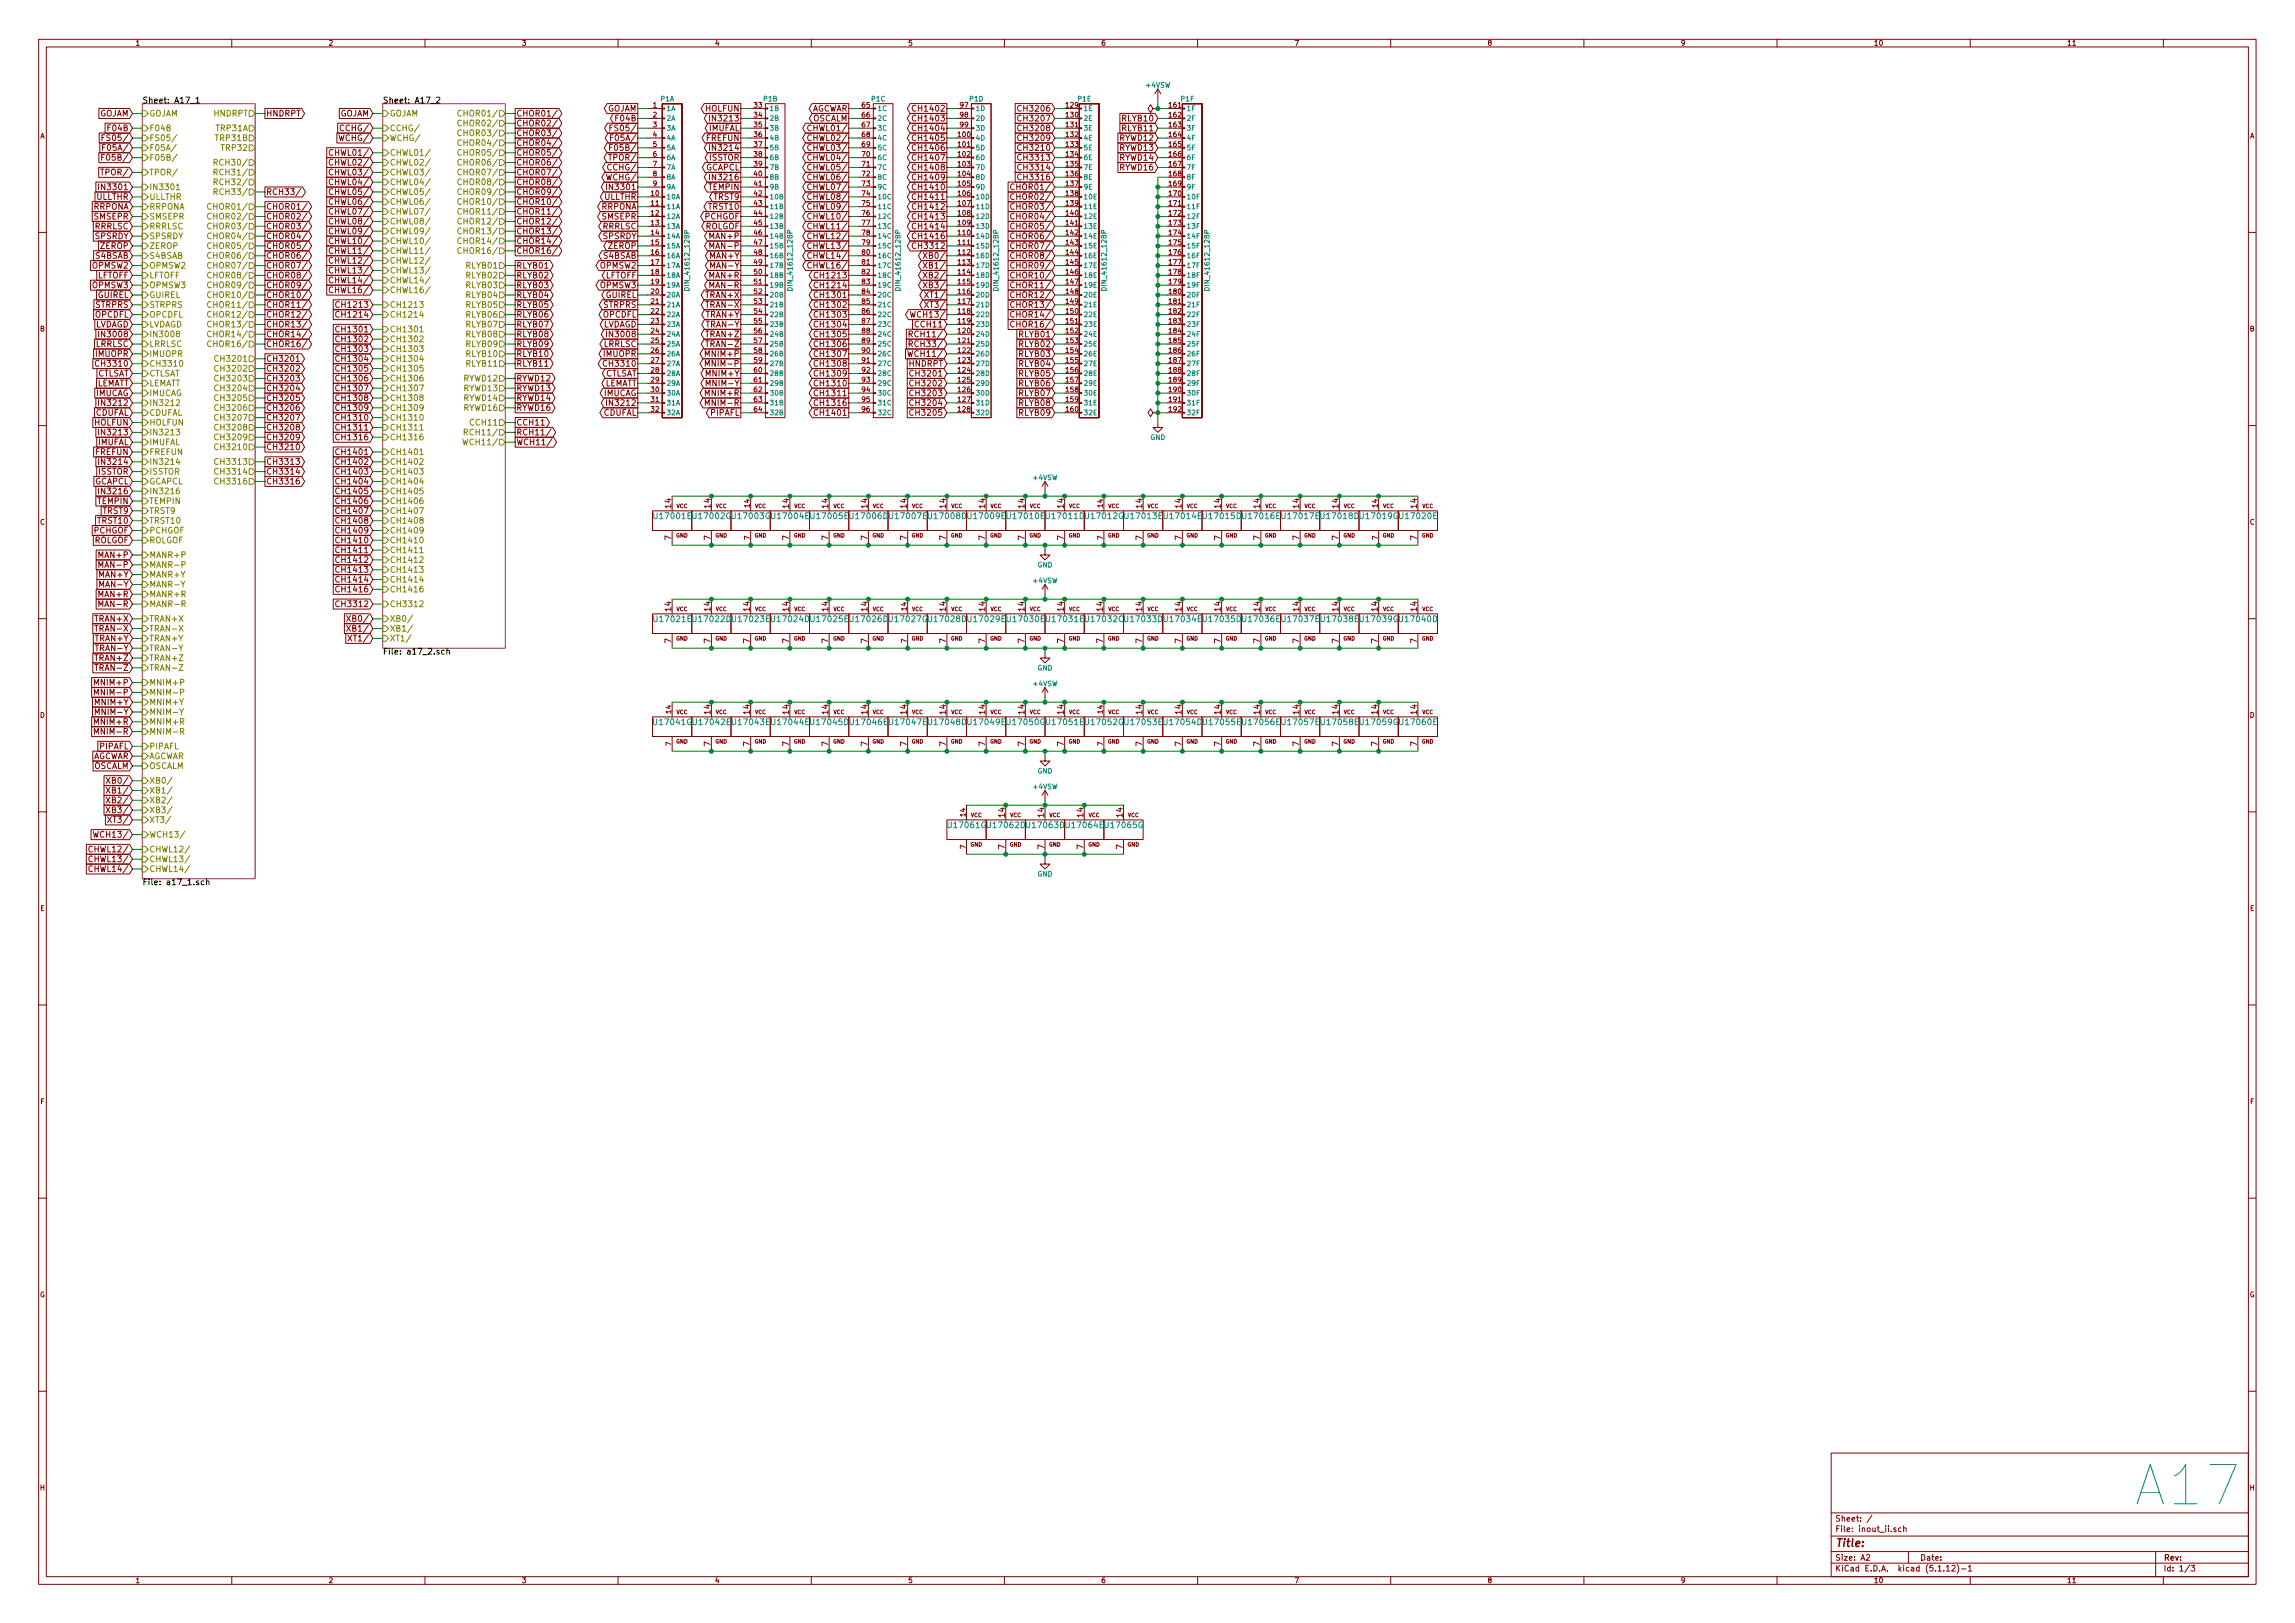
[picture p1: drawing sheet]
<svg xmlns="http://www.w3.org/2000/svg" width="594mm" height="420mm" viewBox="0 0 594 420" stroke-linecap="round" stroke-linejoin="round" font-family="sans-serif">
<defs><g id="words">
<text font-size="14.2" fill="#0000c2" x="554.4" y="389.8">A17</text>
<text font-size="2.8" fill="#840000" x="475" y="400.4">Title:</text>
<g font-size="2.1">
<text x="36.8" y="26.7">Sheet: A17_1</text>
<text x="99.1" y="26.7">Sheet: A17_2</text>
<text x="99.1" y="169.4">File: a17_2.sch</text>
<text x="36.8" y="229.1">File: a17_1.sch</text>
</g>
<g font-size="2.1" fill="#840000">
<text x="157.1" y="28.9">GOJAM</text>
<text x="182.7" y="28.9">HOLFUN</text>
<text x="209.7" y="28.9">AGCWAR</text>
<text x="237.1" y="28.9">CH1402</text>
<text x="264.3" y="28.9">CH3206</text>
<text x="25.6" y="30.1">GOJAM</text>
<text x="28.2" y="34">F04B</text>
<text x="68.8" y="30.1">HNDRPT</text>
<text x="87.8" y="30.1">GOJAM</text>
<text x="88.8" y="34">CCHG/</text>
<text x="133.6" y="35.2">CHOR03/</text>
<text x="133.6" y="32.7">CHOR02/</text>
<text x="133.6" y="30.1">CHOR01/</text>
<text x="159.2" y="34">FS05/</text>
<text x="159.7" y="31.4">F04B</text>
<text x="183.5" y="34">IMUFAL</text>
<text x="184.7" y="31.4">IN3213</text>
<text x="210.1" y="34">CHWL01/</text>
<text x="210.3" y="31.4">OSCALM</text>
<text x="237.1" y="34">CH1404</text>
<text x="237.1" y="31.4">CH1403</text>
<text x="264.3" y="34">CH3208</text>
<text x="264.3" y="31.4">CH3207</text>
<text x="290.7" y="31.4">RLYB10</text>
<text x="290.7" y="34">RLYB11</text>
<text x="27.6" y="39">F05A/</text>
<text x="27.6" y="41.6">F05B/</text>
<text x="27.7" y="36.5">FS05/</text>
<text x="86.3" y="40.3">CHWL01/</text>
<text x="88.3" y="36.5">WCHG/</text>
<text x="133.6" y="40.3">CHOR05/</text>
<text x="133.6" y="37.8">CHOR04/</text>
<text x="158.4" y="41.6">TPOR/</text>
<text x="159.1" y="36.5">F05A/</text>
<text x="159.1" y="39">F05B/</text>
<text x="182.9" y="36.5">FREFUN</text>
<text x="183.6" y="41.6">ISSTOR</text>
<text x="184.7" y="39">IN3214</text>
<text x="210.1" y="41.6">CHWL04/</text>
<text x="210.1" y="39">CHWL03/</text>
<text x="210.1" y="36.5">CHWL02/</text>
<text x="237.1" y="36.5">CH1405</text>
<text x="237.1" y="39">CH1406</text>
<text x="237.1" y="41.6">CH1407</text>
<text x="264.3" y="39">CH3210</text>
<text x="264.3" y="36.5">CH3209</text>
<text x="264.3" y="41.6">CH3313</text>
<text x="290" y="36.5">RYWD12</text>
<text x="290" y="39">RYWD13</text>
<text x="290" y="41.6">RYWD14</text>
<text x="26.9" y="45.4">TPOR/</text>
<text x="86.3" y="45.4">CHWL03/</text>
<text x="86.3" y="42.8">CHWL02/</text>
<text x="86.3" y="47.9">CHWL04/</text>
<text x="133.6" y="47.9">CHOR08/</text>
<text x="133.6" y="45.4">CHOR07/</text>
<text x="133.6" y="42.8">CHOR06/</text>
<text x="157.5" y="46.7">WCHG/</text>
<text x="158" y="44.1">CCHG/</text>
<text x="182.5" y="44.1">GCAPCL</text>
<text x="184.7" y="46.7">IN3216</text>
<text x="210.1" y="46.7">CHWL06/</text>
<text x="210.1" y="44.1">CHWL05/</text>
<text x="237.1" y="44.1">CH1408</text>
<text x="237.1" y="46.7">CH1409</text>
<text x="264.3" y="46.7">CH3316</text>
<text x="264.3" y="44.1">CH3314</text>
<text x="290" y="44.1">RYWD16</text>
<text x="24.9" y="51.7">ULLTHR</text>
<text x="26.5" y="49.2">IN3301</text>
<text x="68.8" y="50.5">RCH33/</text>
<text x="86.3" y="50.5">CHWL05/</text>
<text x="86.3" y="53">CHWL06/</text>
<text x="133.6" y="53">CHOR10/</text>
<text x="133.6" y="50.5">CHOR09/</text>
<text x="156.4" y="51.7">ULLTHR</text>
<text x="158" y="49.2">IN3301</text>
<text x="183.5" y="49.2">TEMPIN</text>
<text x="184.8" y="51.7">TRST9</text>
<text x="210.1" y="51.7">CHWL08/</text>
<text x="210.1" y="49.2">CHWL07/</text>
<text x="237.1" y="49.2">CH1410</text>
<text x="237.1" y="51.7">CH1411</text>
<text x="262.9" y="51.7">CHOR02/</text>
<text x="262.9" y="49.2">CHOR01/</text>
<text x="24.2" y="54.3">RRPONA</text>
<text x="24.4" y="56.8">SMSEPR</text>
<text x="24.5" y="59.4">RRRLSC</text>
<text x="68.8" y="59.4">CHOR03/</text>
<text x="68.8" y="56.8">CHOR02/</text>
<text x="68.8" y="54.3">CHOR01/</text>
<text x="86.3" y="58.1">CHWL08/</text>
<text x="86.3" y="55.5">CHWL07/</text>
<text x="133.6" y="58.1">CHOR12/</text>
<text x="133.6" y="55.5">CHOR11/</text>
<text x="155.7" y="54.3">RRPONA</text>
<text x="155.9" y="56.8">SMSEPR</text>
<text x="156" y="59.4">RRRLSC</text>
<text x="182.4" y="59.4">ROLGOF</text>
<text x="182.4" y="56.8">PCHGOF</text>
<text x="183.6" y="54.3">TRST10</text>
<text x="210.1" y="59.4">CHWL11/</text>
<text x="210.1" y="56.8">CHWL10/</text>
<text x="210.1" y="54.3">CHWL09/</text>
<text x="237.1" y="56.8">CH1413</text>
<text x="237.1" y="54.3">CH1412</text>
<text x="237.1" y="59.4">CH1414</text>
<text x="262.9" y="56.8">CHOR04/</text>
<text x="262.9" y="59.4">CHOR05/</text>
<text x="262.9" y="54.3">CHOR03/</text>
<text x="24.6" y="61.9">SPSRDY</text>
<text x="26.1" y="64.4">ZEROP</text>
<text x="68.8" y="61.9">CHOR04/</text>
<text x="68.8" y="64.4">CHOR05/</text>
<text x="86.3" y="63.2">CHWL10/</text>
<text x="86.3" y="60.6">CHWL09/</text>
<text x="86.3" y="65.7">CHWL11/</text>
<text x="133.6" y="65.7">CHOR16/</text>
<text x="133.6" y="63.2">CHOR14/</text>
<text x="133.6" y="60.6">CHOR13/</text>
<text x="156.1" y="61.9">SPSRDY</text>
<text x="157.5" y="64.4">ZEROP</text>
<text x="184" y="61.9">MAN+P</text>
<text x="184.6" y="64.4">MAN-P</text>
<text x="210.1" y="61.9">CHWL12/</text>
<text x="210.1" y="64.4">CHWL13/</text>
<text x="237.1" y="61.9">CH1416</text>
<text x="237.1" y="64.4">CH3312</text>
<text x="262.9" y="64.4">CHOR07/</text>
<text x="262.9" y="61.9">CHOR06/</text>
<text x="24" y="69.5">OPMSW2</text>
<text x="24.8" y="67">S4BSAB</text>
<text x="68.8" y="69.5">CHOR07/</text>
<text x="68.8" y="67">CHOR06/</text>
<text x="86.3" y="70.8">CHWL13/</text>
<text x="86.3" y="68.2">CHWL12/</text>
<text x="133.6" y="69.5">RLYB01</text>
<text x="155.4" y="69.5">OPMSW2</text>
<text x="156.2" y="67">S4BSAB</text>
<text x="184" y="67">MAN+Y</text>
<text x="184.6" y="69.5">MAN-Y</text>
<text x="210.1" y="69.5">CHWL16/</text>
<text x="210.1" y="67">CHWL14/</text>
<text x="240.1" y="67">XB0/</text>
<text x="240.1" y="69.5">XB1/</text>
<text x="262.9" y="69.5">CHOR09/</text>
<text x="262.9" y="67">CHOR08/</text>
<text x="24" y="74.6">OPMSW3</text>
<text x="25.2" y="72.1">LFTOFF</text>
<text x="25.3" y="77.1">GUIREL</text>
<text x="68.8" y="77.1">CHOR10/</text>
<text x="68.8" y="74.6">CHOR09/</text>
<text x="68.8" y="72.1">CHOR08/</text>
<text x="86.3" y="75.9">CHWL16/</text>
<text x="86.3" y="73.3">CHWL14/</text>
<text x="133.6" y="77.1">RLYB04</text>
<text x="133.6" y="74.6">RLYB03</text>
<text x="133.6" y="72.1">RLYB02</text>
<text x="155.4" y="74.6">OPMSW3</text>
<text x="156.7" y="72.1">LFTOFF</text>
<text x="156.8" y="77.1">GUIREL</text>
<text x="183" y="77.1">TRAN+X</text>
<text x="183.9" y="72.1">MAN+R</text>
<text x="184.5" y="74.6">MAN-R</text>
<text x="211.7" y="74.6">CH1214</text>
<text x="211.7" y="72.1">CH1213</text>
<text x="211.7" y="77.1">CH1301</text>
<text x="240.1" y="72.1">XB2/</text>
<text x="240.1" y="74.6">XB3/</text>
<text x="240.4" y="77.1">XT1/</text>
<text x="262.9" y="77.1">CHOR12/</text>
<text x="262.9" y="74.6">CHOR11/</text>
<text x="262.9" y="72.1">CHOR10/</text>
<text x="24.6" y="82.2">OPCDFL</text>
<text x="24.8" y="79.7">STRPRS</text>
<text x="68.8" y="82.2">CHOR12/</text>
<text x="68.8" y="79.7">CHOR11/</text>
<text x="87.8" y="82.2">CH1214</text>
<text x="87.8" y="79.7">CH1213</text>
<text x="133.6" y="82.2">RLYB06</text>
<text x="133.6" y="79.7">RLYB05</text>
<text x="156.1" y="82.2">OPCDFL</text>
<text x="156.2" y="79.7">STRPRS</text>
<text x="183" y="82.2">TRAN+Y</text>
<text x="183.5" y="79.7">TRAN-X</text>
<text x="211.7" y="79.7">CH1302</text>
<text x="211.7" y="82.2">CH1303</text>
<text x="236.8" y="82.2">WCH13/</text>
<text x="240.4" y="79.7">XT3/</text>
<text x="262.9" y="79.7">CHOR13/</text>
<text x="262.9" y="82.2">CHOR14/</text>
<text x="24.4" y="84.8">LVDAGD</text>
<text x="24.8" y="89.8">LRRLSC</text>
<text x="26.5" y="87.3">IN3008</text>
<text x="68.8" y="87.3">CHOR14/</text>
<text x="68.8" y="89.8">CHOR16/</text>
<text x="68.8" y="84.8">CHOR13/</text>
<text x="87.8" y="88.6">CH1302</text>
<text x="87.8" y="86">CH1301</text>
<text x="133.6" y="84.8">RLYB07</text>
<text x="133.6" y="89.8">RLYB09</text>
<text x="133.6" y="87.3">RLYB08</text>
<text x="155.9" y="84.8">LVDAGD</text>
<text x="156.2" y="89.8">LRRLSC</text>
<text x="158" y="87.3">IN3008</text>
<text x="183.1" y="87.3">TRAN+Z</text>
<text x="183.5" y="84.8">TRAN-Y</text>
<text x="183.6" y="89.8">TRAN-Z</text>
<text x="211.7" y="84.8">CH1304</text>
<text x="211.7" y="87.3">CH1305</text>
<text x="211.7" y="89.8">CH1306</text>
<text x="236.7" y="87.3">RCH11/</text>
<text x="236.7" y="89.8">RCH33/</text>
<text x="237.2" y="84.8">CCH11</text>
<text x="262.9" y="84.8">CHOR16/</text>
<text x="264" y="87.3">RLYB01</text>
<text x="264" y="89.8">RLYB02</text>
<text x="24.9" y="92.4">IMUOPR</text>
<text x="25.6" y="94.9">CH3310</text>
<text x="68.8" y="93.6">CH3201</text>
<text x="87.8" y="91.1">CH1303</text>
<text x="87.8" y="93.6">CH1304</text>
<text x="133.6" y="94.9">RLYB11</text>
<text x="133.6" y="92.4">RLYB10</text>
<text x="156.4" y="92.4">IMUOPR</text>
<text x="157" y="94.9">CH3310</text>
<text x="183.2" y="92.4">MNIM+P</text>
<text x="183.7" y="94.9">MNIM-P</text>
<text x="211.7" y="92.4">CH1307</text>
<text x="211.7" y="94.9">CH1308</text>
<text x="235.4" y="94.9">HNDRPT</text>
<text x="236.2" y="92.4">WCH11/</text>
<text x="264" y="94.9">RLYB04</text>
<text x="264" y="92.4">RLYB03</text>
<text x="24.8" y="100">LEMATT</text>
<text x="25" y="97.5">CTLSAT</text>
<text x="68.8" y="96.2">CH3202</text>
<text x="68.8" y="98.7">CH3203</text>
<text x="68.8" y="101.3">CH3204</text>
<text x="87.8" y="101.3">CH1307</text>
<text x="87.8" y="98.7">CH1306</text>
<text x="87.8" y="96.2">CH1305</text>
<text x="133.6" y="101.3">RYWD13</text>
<text x="133.6" y="98.7">RYWD12</text>
<text x="156.2" y="100">LEMATT</text>
<text x="156.5" y="97.5">CTLSAT</text>
<text x="183.2" y="97.5">MNIM+Y</text>
<text x="183.7" y="100">MNIM-Y</text>
<text x="211.7" y="97.5">CH1309</text>
<text x="211.7" y="100">CH1310</text>
<text x="236.4" y="97.5">CH3201</text>
<text x="236.4" y="100">CH3202</text>
<text x="264" y="100">RLYB06</text>
<text x="264" y="97.5">RLYB05</text>
<text x="24.7" y="107.6">CDUFAL</text>
<text x="24.8" y="102.5">IMUCAG</text>
<text x="26.5" y="105.1">IN3212</text>
<text x="68.8" y="106.3">CH3206</text>
<text x="68.8" y="103.8">CH3205</text>
<text x="87.8" y="106.3">CH1309</text>
<text x="87.8" y="103.8">CH1308</text>
<text x="133.6" y="106.3">RYWD16</text>
<text x="133.6" y="103.8">RYWD14</text>
<text x="156.1" y="107.6">CDUFAL</text>
<text x="156.2" y="102.5">IMUCAG</text>
<text x="158" y="105.1">IN3212</text>
<text x="183.1" y="102.5">MNIM+R</text>
<text x="183.6" y="105.1">MNIM-R</text>
<text x="184" y="107.6">PIPAFL</text>
<text x="211.7" y="105.1">CH1316</text>
<text x="211.7" y="107.6">CH1401</text>
<text x="211.7" y="102.5">CH1311</text>
<text x="236.4" y="102.5">CH3203</text>
<text x="236.4" y="107.6">CH3205</text>
<text x="236.4" y="105.1">CH3204</text>
<text x="264" y="105.1">RLYB08</text>
<text x="264" y="107.6">RLYB09</text>
<text x="264" y="102.5">RLYB07</text>
<text x="24.5" y="110.2">HOLFUN</text>
<text x="26.5" y="112.7">IN3213</text>
<text x="68.8" y="108.9">CH3207</text>
<text x="68.8" y="111.4">CH3208</text>
<text x="68.8" y="114">CH3209</text>
<text x="87.8" y="108.9">CH1310</text>
<text x="87.8" y="111.4">CH1311</text>
<text x="87.8" y="114">CH1316</text>
<text x="133.6" y="110.2">CCH11</text>
<text x="133.6" y="112.7">RCH11/</text>
<text x="24.8" y="117.8">FREFUN</text>
<text x="25.3" y="115.2">IMUFAL</text>
<text x="68.8" y="116.5">CH3210</text>
<text x="87.8" y="117.8">CH1401</text>
<text x="133.6" y="115.2">WCH11/</text>
<text x="24.4" y="125.4">GCAPCL</text>
<text x="25.5" y="122.9">ISSTOR</text>
<text x="26.5" y="120.3">IN3214</text>
<text x="68.8" y="125.4">CH3316</text>
<text x="68.8" y="122.9">CH3314</text>
<text x="68.8" y="120.3">CH3313</text>
<text x="87.8" y="120.3">CH1402</text>
<text x="87.8" y="122.9">CH1403</text>
<text x="87.8" y="125.4">CH1404</text>
<text x="25.3" y="130.5">TEMPIN</text>
<text x="26.5" y="127.9">IN3216</text>
<text x="87.8" y="127.9">CH1405</text>
<text x="87.8" y="130.5">CH1406</text>
<text x="173.7" y="131.5" transform="rotate(-90 173.7 131.5)">14</text>
<text x="183.9" y="131.5" transform="rotate(-90 183.9 131.5)">14</text>
<text x="204.2" y="131.5" transform="rotate(-90 204.2 131.5)">14</text>
<text x="214.4" y="131.5" transform="rotate(-90 214.4 131.5)">14</text>
<text x="224.5" y="131.5" transform="rotate(-90 224.5 131.5)">14</text>
<text x="234.7" y="131.5" transform="rotate(-90 234.7 131.5)">14</text>
<text x="244.9" y="131.5" transform="rotate(-90 244.9 131.5)">14</text>
<text x="255" y="131.5" transform="rotate(-90 255 131.5)">14</text>
<text x="265.2" y="131.5" transform="rotate(-90 265.2 131.5)">14</text>
<text x="275.3" y="131.5" transform="rotate(-90 275.3 131.5)">14</text>
<text x="295.7" y="131.5" transform="rotate(-90 295.7 131.5)">14</text>
<text x="305.8" y="131.5" transform="rotate(-90 305.8 131.5)">14</text>
<text x="316" y="131.5" transform="rotate(-90 316 131.5)">14</text>
<text x="326.1" y="131.5" transform="rotate(-90 326.1 131.5)">14</text>
<text x="336.3" y="131.5" transform="rotate(-90 336.3 131.5)">14</text>
<text x="346.5" y="131.5" transform="rotate(-90 346.5 131.5)">14</text>
<text x="366.8" y="131.5" transform="rotate(-90 366.8 131.5)">14</text>
<text x="25.5" y="135.6">TRST10</text>
<text x="26.6" y="133">TRST9</text>
<text x="87.8" y="133">CH1407</text>
<text x="87.8" y="135.6">CH1408</text>
<text x="24.3" y="140.6">ROLGOF</text>
<text x="24.3" y="138.1">PCHGOF</text>
<text x="87.8" y="138.1">CH1409</text>
<text x="87.8" y="140.6">CH1410</text>
<text x="87.8" y="143.2">CH1411</text>
<text x="173.7" y="139.8" transform="rotate(-90 173.7 139.8)">7</text>
<text x="183.9" y="139.8" transform="rotate(-90 183.9 139.8)">7</text>
<text x="204.2" y="139.8" transform="rotate(-90 204.2 139.8)">7</text>
<text x="214.4" y="139.8" transform="rotate(-90 214.4 139.8)">7</text>
<text x="224.5" y="139.8" transform="rotate(-90 224.5 139.8)">7</text>
<text x="234.7" y="139.8" transform="rotate(-90 234.7 139.8)">7</text>
<text x="244.9" y="139.8" transform="rotate(-90 244.9 139.8)">7</text>
<text x="255" y="139.8" transform="rotate(-90 255 139.8)">7</text>
<text x="265.2" y="139.8" transform="rotate(-90 265.2 139.8)">7</text>
<text x="275.3" y="139.8" transform="rotate(-90 275.3 139.8)">7</text>
<text x="295.7" y="139.8" transform="rotate(-90 295.7 139.8)">7</text>
<text x="305.8" y="139.8" transform="rotate(-90 305.8 139.8)">7</text>
<text x="316" y="139.8" transform="rotate(-90 316 139.8)">7</text>
<text x="326.1" y="139.8" transform="rotate(-90 326.1 139.8)">7</text>
<text x="336.3" y="139.8" transform="rotate(-90 336.3 139.8)">7</text>
<text x="346.5" y="139.8" transform="rotate(-90 346.5 139.8)">7</text>
<text x="366.8" y="139.8" transform="rotate(-90 366.8 139.8)">7</text>
<text x="25.9" y="149.5">MAN+Y</text>
<text x="25.9" y="144.4">MAN+P</text>
<text x="26.4" y="147">MAN-P</text>
<text x="87.8" y="145.7">CH1412</text>
<text x="87.8" y="148.3">CH1413</text>
<text x="25.8" y="154.6">MAN+R</text>
<text x="26.4" y="152.1">MAN-Y</text>
<text x="87.8" y="153.3">CH1416</text>
<text x="87.8" y="150.8">CH1414</text>
<text x="24.8" y="161">TRAN+X</text>
<text x="26.3" y="157.1">MAN-R</text>
<text x="87.8" y="157.1">CH3312</text>
<text x="90.9" y="161">XB0/</text>
<text x="173.7" y="158.2" transform="rotate(-90 173.7 158.2)">14</text>
<text x="183.9" y="158.2" transform="rotate(-90 183.9 158.2)">14</text>
<text x="194.1" y="158.2" transform="rotate(-90 194.1 158.2)">14</text>
<text x="204.2" y="158.2" transform="rotate(-90 204.2 158.2)">14</text>
<text x="214.4" y="158.2" transform="rotate(-90 214.4 158.2)">14</text>
<text x="224.5" y="158.2" transform="rotate(-90 224.5 158.2)">14</text>
<text x="244.9" y="158.2" transform="rotate(-90 244.9 158.2)">14</text>
<text x="255" y="158.2" transform="rotate(-90 255 158.2)">14</text>
<text x="265.2" y="158.2" transform="rotate(-90 265.2 158.2)">14</text>
<text x="275.3" y="158.2" transform="rotate(-90 275.3 158.2)">14</text>
<text x="285.5" y="158.2" transform="rotate(-90 285.5 158.2)">14</text>
<text x="295.7" y="158.2" transform="rotate(-90 295.7 158.2)">14</text>
<text x="305.8" y="158.2" transform="rotate(-90 305.8 158.2)">14</text>
<text x="316" y="158.2" transform="rotate(-90 316 158.2)">14</text>
<text x="326.1" y="158.2" transform="rotate(-90 326.1 158.2)">14</text>
<text x="336.3" y="158.2" transform="rotate(-90 336.3 158.2)">14</text>
<text x="346.5" y="158.2" transform="rotate(-90 346.5 158.2)">14</text>
<text x="356.6" y="158.2" transform="rotate(-90 356.6 158.2)">14</text>
<text x="366.8" y="158.2" transform="rotate(-90 366.8 158.2)">14</text>
<text x="24.8" y="166">TRAN+Y</text>
<text x="25.3" y="163.5">TRAN-X</text>
<text x="90.9" y="163.5">XB1/</text>
<text x="91.1" y="166">XT1/</text>
<text x="173.7" y="166.5" transform="rotate(-90 173.7 166.5)">7</text>
<text x="183.9" y="166.5" transform="rotate(-90 183.9 166.5)">7</text>
<text x="194.1" y="166.5" transform="rotate(-90 194.1 166.5)">7</text>
<text x="204.2" y="166.5" transform="rotate(-90 204.2 166.5)">7</text>
<text x="214.4" y="166.5" transform="rotate(-90 214.4 166.5)">7</text>
<text x="224.5" y="166.5" transform="rotate(-90 224.5 166.5)">7</text>
<text x="244.9" y="166.5" transform="rotate(-90 244.9 166.5)">7</text>
<text x="255" y="166.5" transform="rotate(-90 255 166.5)">7</text>
<text x="265.2" y="166.5" transform="rotate(-90 265.2 166.5)">7</text>
<text x="275.3" y="166.5" transform="rotate(-90 275.3 166.5)">7</text>
<text x="285.5" y="166.5" transform="rotate(-90 285.5 166.5)">7</text>
<text x="295.7" y="166.5" transform="rotate(-90 295.7 166.5)">7</text>
<text x="305.8" y="166.5" transform="rotate(-90 305.8 166.5)">7</text>
<text x="316" y="166.5" transform="rotate(-90 316 166.5)">7</text>
<text x="326.1" y="166.5" transform="rotate(-90 326.1 166.5)">7</text>
<text x="336.3" y="166.5" transform="rotate(-90 336.3 166.5)">7</text>
<text x="346.5" y="166.5" transform="rotate(-90 346.5 166.5)">7</text>
<text x="356.6" y="166.5" transform="rotate(-90 356.6 166.5)">7</text>
<text x="366.8" y="166.5" transform="rotate(-90 366.8 166.5)">7</text>
<text x="24.9" y="171.1">TRAN+Z</text>
<text x="25.3" y="168.6">TRAN-Y</text>
<text x="25.5" y="173.7">TRAN-Z</text>
<text x="25.1" y="177.5">MNIM+P</text>
<text x="25.1" y="182.5">MNIM+Y</text>
<text x="25.6" y="180">MNIM-P</text>
<text x="25.6" y="185.1">MNIM-Y</text>
<text x="183.9" y="184.9" transform="rotate(-90 183.9 184.9)">14</text>
<text x="194.1" y="184.9" transform="rotate(-90 194.1 184.9)">14</text>
<text x="204.2" y="184.9" transform="rotate(-90 204.2 184.9)">14</text>
<text x="214.4" y="184.9" transform="rotate(-90 214.4 184.9)">14</text>
<text x="224.5" y="184.9" transform="rotate(-90 224.5 184.9)">14</text>
<text x="234.7" y="184.9" transform="rotate(-90 234.7 184.9)">14</text>
<text x="244.9" y="184.9" transform="rotate(-90 244.9 184.9)">14</text>
<text x="255" y="184.9" transform="rotate(-90 255 184.9)">14</text>
<text x="265.2" y="184.9" transform="rotate(-90 265.2 184.9)">14</text>
<text x="275.3" y="184.9" transform="rotate(-90 275.3 184.9)">14</text>
<text x="295.7" y="184.9" transform="rotate(-90 295.7 184.9)">14</text>
<text x="305.8" y="184.9" transform="rotate(-90 305.8 184.9)">14</text>
<text x="316" y="184.9" transform="rotate(-90 316 184.9)">14</text>
<text x="326.1" y="184.9" transform="rotate(-90 326.1 184.9)">14</text>
<text x="336.3" y="184.9" transform="rotate(-90 336.3 184.9)">14</text>
<text x="346.5" y="184.9" transform="rotate(-90 346.5 184.9)">14</text>
<text x="356.6" y="184.9" transform="rotate(-90 356.6 184.9)">14</text>
<text x="366.8" y="184.9" transform="rotate(-90 366.8 184.9)">14</text>
<text x="24.9" y="187.6">MNIM+R</text>
<text x="25.5" y="190.2">MNIM-R</text>
<text x="23.6" y="196.5">AGCWAR</text>
<text x="25.8" y="194">PIPAFL</text>
<text x="183.9" y="193.2" transform="rotate(-90 183.9 193.2)">7</text>
<text x="194.1" y="193.2" transform="rotate(-90 194.1 193.2)">7</text>
<text x="204.2" y="193.2" transform="rotate(-90 204.2 193.2)">7</text>
<text x="214.4" y="193.2" transform="rotate(-90 214.4 193.2)">7</text>
<text x="224.5" y="193.2" transform="rotate(-90 224.5 193.2)">7</text>
<text x="234.7" y="193.2" transform="rotate(-90 234.7 193.2)">7</text>
<text x="244.9" y="193.2" transform="rotate(-90 244.9 193.2)">7</text>
<text x="255" y="193.2" transform="rotate(-90 255 193.2)">7</text>
<text x="265.2" y="193.2" transform="rotate(-90 265.2 193.2)">7</text>
<text x="275.3" y="193.2" transform="rotate(-90 275.3 193.2)">7</text>
<text x="295.7" y="193.2" transform="rotate(-90 295.7 193.2)">7</text>
<text x="305.8" y="193.2" transform="rotate(-90 305.8 193.2)">7</text>
<text x="316" y="193.2" transform="rotate(-90 316 193.2)">7</text>
<text x="326.1" y="193.2" transform="rotate(-90 326.1 193.2)">7</text>
<text x="336.3" y="193.2" transform="rotate(-90 336.3 193.2)">7</text>
<text x="346.5" y="193.2" transform="rotate(-90 346.5 193.2)">7</text>
<text x="356.6" y="193.2" transform="rotate(-90 356.6 193.2)">7</text>
<text x="366.8" y="193.2" transform="rotate(-90 366.8 193.2)">7</text>
<text x="24.2" y="199.1">OSCALM</text>
<text x="28.7" y="202.9">XB0/</text>
<text x="28.7" y="205.4">XB1/</text>
<text x="28.7" y="207.9">XB2/</text>
<text x="28.7" y="210.5">XB3/</text>
<text x="28.9" y="213">XT3/</text>
<text x="260.1" y="211.5" transform="rotate(-90 260.1 211.5)">14</text>
<text x="270.3" y="211.5" transform="rotate(-90 270.3 211.5)">14</text>
<text x="280.4" y="211.5" transform="rotate(-90 280.4 211.5)">14</text>
<text x="290.6" y="211.5" transform="rotate(-90 290.6 211.5)">14</text>
<text x="24.1" y="220.6">CHWL12/</text>
<text x="25.3" y="216.8">WCH13/</text>
<text x="260.1" y="219.8" transform="rotate(-90 260.1 219.8)">7</text>
<text x="270.3" y="219.8" transform="rotate(-90 270.3 219.8)">7</text>
<text x="280.4" y="219.8" transform="rotate(-90 280.4 219.8)">7</text>
<text x="290.6" y="219.8" transform="rotate(-90 290.6 219.8)">7</text>
<text x="24.1" y="225.7">CHWL14/</text>
<text x="24.1" y="223.2">CHWL13/</text>
<text x="475" y="393.9">Sheet: /</text>
<text x="475" y="396.6">File: inout_ii.sch</text>
<text x="475" y="406.8">KiCad E.D.A. kicad (5.1.12)-1</text>
<text x="475" y="404">Size: A2</text>
<text x="497" y="404">Date:</text>
<text x="560" y="404">Rev:</text>
<text x="560" y="406.8">Id: 1/3</text>
</g>
<g font-size="2.1" fill="#848400">
<text x="38.6" y="30.1">GOJAM</text>
<text x="38.6" y="34">F04B</text>
<text x="55.4" y="30.1">HNDRPT</text>
<text x="56.1" y="34">TRP31A</text>
<text x="100.8" y="34">CCHG/</text>
<text x="100.8" y="30.1">GOJAM</text>
<text x="119.8" y="30.1">CHOR01/</text>
<text x="119.8" y="32.7">CHOR02/</text>
<text x="119.8" y="35.2">CHOR03/</text>
<text x="38.6" y="39">F05A/</text>
<text x="38.6" y="36.5">FS05/</text>
<text x="38.6" y="41.6">F05B/</text>
<text x="56.1" y="36.5">TRP31B</text>
<text x="57.7" y="39">TRP32</text>
<text x="100.8" y="40.3">CHWL01/</text>
<text x="100.8" y="36.5">WCHG/</text>
<text x="119.8" y="37.8">CHOR04/</text>
<text x="119.8" y="40.3">CHOR05/</text>
<text x="38.6" y="45.4">TPOR/</text>
<text x="56.7" y="42.8">RCH30/</text>
<text x="56.7" y="45.4">RCH31/</text>
<text x="56.7" y="47.9">RCH32/</text>
<text x="100.8" y="42.8">CHWL02/</text>
<text x="100.8" y="45.4">CHWL03/</text>
<text x="100.8" y="47.9">CHWL04/</text>
<text x="119.8" y="42.8">CHOR06/</text>
<text x="119.8" y="45.4">CHOR07/</text>
<text x="119.8" y="47.9">CHOR08/</text>
<text x="38.6" y="49.2">IN3301</text>
<text x="38.6" y="51.7">ULLTHR</text>
<text x="56.7" y="50.5">RCH33/</text>
<text x="100.8" y="50.5">CHWL05/</text>
<text x="100.8" y="53">CHWL06/</text>
<text x="119.8" y="50.5">CHOR09/</text>
<text x="119.8" y="53">CHOR10/</text>
<text x="38.6" y="54.3">RRPONA</text>
<text x="38.6" y="56.8">SMSEPR</text>
<text x="38.6" y="59.4">RRRLSC</text>
<text x="55.1" y="54.3">CHOR01/</text>
<text x="55.1" y="56.8">CHOR02/</text>
<text x="55.1" y="59.4">CHOR03/</text>
<text x="100.8" y="55.5">CHWL07/</text>
<text x="100.8" y="58.1">CHWL08/</text>
<text x="119.8" y="55.5">CHOR11/</text>
<text x="119.8" y="58.1">CHOR12/</text>
<text x="38.6" y="61.9">SPSRDY</text>
<text x="38.6" y="64.4">ZEROP</text>
<text x="55.1" y="61.9">CHOR04/</text>
<text x="55.1" y="64.4">CHOR05/</text>
<text x="100.8" y="60.6">CHWL09/</text>
<text x="100.8" y="63.2">CHWL10/</text>
<text x="100.8" y="65.7">CHWL11/</text>
<text x="119.8" y="60.6">CHOR13/</text>
<text x="119.8" y="63.2">CHOR14/</text>
<text x="119.8" y="65.7">CHOR16/</text>
<text x="38.6" y="67">S4BSAB</text>
<text x="38.6" y="69.5">OPMSW2</text>
<text x="55.1" y="67">CHOR06/</text>
<text x="55.1" y="69.5">CHOR07/</text>
<text x="100.8" y="68.2">CHWL12/</text>
<text x="100.8" y="70.8">CHWL13/</text>
<text x="120.9" y="69.5">RLYB01</text>
<text x="38.6" y="72.1">LFTOFF</text>
<text x="38.6" y="74.6">OPMSW3</text>
<text x="38.6" y="77.1">GUIREL</text>
<text x="55.1" y="72.1">CHOR08/</text>
<text x="55.1" y="74.6">CHOR09/</text>
<text x="55.1" y="77.1">CHOR10/</text>
<text x="100.8" y="73.3">CHWL14/</text>
<text x="100.8" y="75.9">CHWL16/</text>
<text x="120.9" y="72.1">RLYB02</text>
<text x="120.9" y="74.6">RLYB03</text>
<text x="120.9" y="77.1">RLYB04</text>
<text x="38.6" y="79.7">STRPRS</text>
<text x="38.6" y="82.2">OPCDFL</text>
<text x="55.1" y="79.7">CHOR11/</text>
<text x="55.1" y="82.2">CHOR12/</text>
<text x="100.8" y="79.7">CH1213</text>
<text x="100.8" y="82.2">CH1214</text>
<text x="120.9" y="79.7">RLYB05</text>
<text x="120.9" y="82.2">RLYB06</text>
<text x="38.6" y="84.8">LVDAGD</text>
<text x="38.6" y="87.3">IN3008</text>
<text x="38.6" y="89.8">LRRLSC</text>
<text x="55.1" y="84.8">CHOR13/</text>
<text x="55.1" y="87.3">CHOR14/</text>
<text x="55.1" y="89.8">CHOR16/</text>
<text x="100.8" y="86">CH1301</text>
<text x="100.8" y="88.6">CH1302</text>
<text x="120.9" y="84.8">RLYB07</text>
<text x="120.9" y="87.3">RLYB08</text>
<text x="120.9" y="89.8">RLYB09</text>
<text x="38.6" y="92.4">IMUOPR</text>
<text x="38.6" y="94.9">CH3310</text>
<text x="56.5" y="93.6">CH3201</text>
<text x="100.8" y="91.1">CH1303</text>
<text x="100.8" y="93.6">CH1304</text>
<text x="120.9" y="92.4">RLYB10</text>
<text x="120.9" y="94.9">RLYB11</text>
<text x="38.6" y="97.5">CTLSAT</text>
<text x="38.6" y="100">LEMATT</text>
<text x="56.5" y="96.2">CH3202</text>
<text x="56.5" y="98.7">CH3203</text>
<text x="56.5" y="101.3">CH3204</text>
<text x="100.8" y="96.2">CH1305</text>
<text x="100.8" y="98.7">CH1306</text>
<text x="100.8" y="101.3">CH1307</text>
<text x="120.2" y="98.7">RYWD12</text>
<text x="120.2" y="101.3">RYWD13</text>
<text x="38.6" y="102.5">IMUCAG</text>
<text x="38.6" y="105.1">IN3212</text>
<text x="38.6" y="107.6">CDUFAL</text>
<text x="56.5" y="103.8">CH3205</text>
<text x="56.5" y="106.3">CH3206</text>
<text x="100.8" y="103.8">CH1308</text>
<text x="100.8" y="106.3">CH1309</text>
<text x="120.2" y="103.8">RYWD14</text>
<text x="120.2" y="106.3">RYWD16</text>
<text x="38.6" y="110.2">HOLFUN</text>
<text x="38.6" y="112.7">IN3213</text>
<text x="56.5" y="108.9">CH3207</text>
<text x="56.5" y="111.4">CH3208</text>
<text x="56.5" y="114">CH3209</text>
<text x="100.8" y="108.9">CH1310</text>
<text x="100.8" y="111.4">CH1311</text>
<text x="100.8" y="114">CH1316</text>
<text x="121.5" y="112.7">RCH11/</text>
<text x="122.1" y="110.2">CCH11</text>
<text x="38.6" y="115.2">IMUFAL</text>
<text x="38.6" y="117.8">FREFUN</text>
<text x="56.5" y="116.5">CH3210</text>
<text x="100.8" y="117.8">CH1401</text>
<text x="121" y="115.2">WCH11/</text>
<text x="38.6" y="120.3">IN3214</text>
<text x="38.6" y="122.9">ISSTOR</text>
<text x="38.6" y="125.4">GCAPCL</text>
<text x="56.5" y="120.3">CH3313</text>
<text x="56.5" y="122.9">CH3314</text>
<text x="56.5" y="125.4">CH3316</text>
<text x="100.8" y="120.3">CH1402</text>
<text x="100.8" y="122.9">CH1403</text>
<text x="100.8" y="125.4">CH1404</text>
<text x="38.6" y="127.9">IN3216</text>
<text x="38.6" y="130.5">TEMPIN</text>
<text x="100.8" y="127.9">CH1405</text>
<text x="100.8" y="130.5">CH1406</text>
<text x="38.6" y="133">TRST9</text>
<text x="38.6" y="135.6">TRST10</text>
<text x="100.8" y="133">CH1407</text>
<text x="100.8" y="135.6">CH1408</text>
<text x="38.6" y="138.1">PCHGOF</text>
<text x="38.6" y="140.6">ROLGOF</text>
<text x="100.8" y="138.1">CH1409</text>
<text x="100.8" y="140.6">CH1410</text>
<text x="100.8" y="143.2">CH1411</text>
<text x="38.6" y="144.4">MANR+P</text>
<text x="38.6" y="147">MANR-P</text>
<text x="38.6" y="149.5">MANR+Y</text>
<text x="100.8" y="145.7">CH1412</text>
<text x="100.8" y="148.3">CH1413</text>
<text x="38.6" y="152.1">MANR-Y</text>
<text x="38.6" y="154.6">MANR+R</text>
<text x="100.8" y="150.8">CH1414</text>
<text x="100.8" y="153.3">CH1416</text>
<text x="38.6" y="161">TRAN+X</text>
<text x="38.6" y="157.1">MANR-R</text>
<text x="100.8" y="157.1">CH3312</text>
<text x="100.8" y="161">XB0/</text>
<text x="38.6" y="163.5">TRAN-X</text>
<text x="38.6" y="166">TRAN+Y</text>
<text x="100.8" y="166">XT1/</text>
<text x="100.8" y="163.5">XB1/</text>
<text x="38.6" y="168.6">TRAN-Y</text>
<text x="38.6" y="171.1">TRAN+Z</text>
<text x="38.6" y="173.7">TRAN-Z</text>
<text x="38.6" y="177.5">MNIM+P</text>
<text x="38.6" y="180">MNIM-P</text>
<text x="38.6" y="182.5">MNIM+Y</text>
<text x="38.6" y="185.1">MNIM-Y</text>
<text x="38.6" y="187.6">MNIM+R</text>
<text x="38.6" y="190.2">MNIM-R</text>
<text x="38.6" y="194">PIPAFL</text>
<text x="38.6" y="196.5">AGCWAR</text>
<text x="38.6" y="202.9">XB0/</text>
<text x="38.6" y="199.1">OSCALM</text>
<text x="38.6" y="205.4">XB1/</text>
<text x="38.6" y="207.9">XB2/</text>
<text x="38.6" y="210.5">XB3/</text>
<text x="38.6" y="213">XT3/</text>
<text x="38.6" y="220.6">CHWL12/</text>
<text x="38.6" y="216.8">WCH13/</text>
<text x="38.6" y="223.2">CHWL13/</text>
<text x="38.6" y="225.7">CHWL14/</text>
</g>
<g font-size="2.1" fill="#008484">
<text x="169.6" y="134.4">U17001E</text>
<text x="179.6" y="134.4">U17002G</text>
<text x="189.8" y="134.4">U17003G</text>
<text x="200.1" y="134.4">U17004E</text>
<text x="210.2" y="134.4">U17005E</text>
<text x="220.3" y="134.4">U17006D</text>
<text x="230.5" y="134.4">U17007E</text>
<text x="240.6" y="134.4">U17008D</text>
<text x="250.9" y="134.4">U17009E</text>
<text x="261" y="134.4">U17010E</text>
<text x="271.1" y="134.4">U17011D</text>
<text x="281.2" y="134.4">U17012G</text>
<text x="291.5" y="134.4">U17013E</text>
<text x="301.7" y="134.4">U17014E</text>
<text x="311.8" y="134.4">U17015D</text>
<text x="322" y="134.4">U17016E</text>
<text x="332.1" y="134.4">U17017E</text>
<text x="342.2" y="134.4">U17018D</text>
<text x="352.3" y="134.4">U17019G</text>
<text x="362.6" y="134.4">U17020E</text>
<text x="169.6" y="161">U17021E</text>
<text x="179.7" y="161">U17022D</text>
<text x="189.9" y="161">U17023E</text>
<text x="200" y="161">U17024D</text>
<text x="210.2" y="161">U17025E</text>
<text x="220.3" y="161">U17026D</text>
<text x="230.4" y="161">U17027G</text>
<text x="240.6" y="161">U17028D</text>
<text x="250.9" y="161">U17029E</text>
<text x="261" y="161">U17030E</text>
<text x="271.2" y="161">U17031E</text>
<text x="281.3" y="161">U17032C</text>
<text x="291.4" y="161">U17033D</text>
<text x="301.7" y="161">U17034E</text>
<text x="311.8" y="161">U17035D</text>
<text x="322" y="161">U17036E</text>
<text x="332.1" y="161">U17037E</text>
<text x="342.3" y="161">U17038E</text>
<text x="352.3" y="161">U17039G</text>
<text x="362.6" y="161">U17040D</text>
<text x="169.4" y="187.7">U17041G</text>
<text x="179.7" y="187.7">U17042E</text>
<text x="189.9" y="187.7">U17043E</text>
<text x="200.1" y="187.7">U17044E</text>
<text x="210.2" y="187.7">U17045D</text>
<text x="220.4" y="187.7">U17046E</text>
<text x="230.5" y="187.7">U17047E</text>
<text x="240.6" y="187.7">U17048D</text>
<text x="250.9" y="187.7">U17049E</text>
<text x="260.9" y="187.7">U17050G</text>
<text x="271.2" y="187.7">U17051E</text>
<text x="281.2" y="187.7">U17052G</text>
<text x="291.5" y="187.7">U17053E</text>
<text x="301.6" y="187.7">U17054D</text>
<text x="311.8" y="187.7">U17055E</text>
<text x="322" y="187.7">U17056E</text>
<text x="332.1" y="187.7">U17057E</text>
<text x="342.3" y="187.7">U17058E</text>
<text x="352.3" y="187.7">U17059G</text>
<text x="362.6" y="187.7">U17060E</text>
<text x="245.6" y="214.4">U17061G</text>
<text x="255.9" y="214.4">U17062D</text>
<text x="266" y="214.4">U17063D</text>
<text x="276.3" y="214.4">U17064E</text>
<text x="286.3" y="214.4">U17065G</text>
</g>
<g font-size="1.8" fill="#840000">
<text x="35" y="11.8">1</text>
<text x="85" y="11.8">2</text>
<text x="135" y="11.8">3</text>
<text x="185" y="11.8">4</text>
<text x="235" y="11.8">5</text>
<text x="285" y="11.8">6</text>
<text x="335" y="11.8">7</text>
<text x="385" y="11.8">8</text>
<text x="435" y="11.8">9</text>
<text x="485" y="11.8">10</text>
<text x="535" y="11.8">11</text>
<text x="169.1" y="27.9">1</text>
<text x="195.2" y="27.9">33</text>
<text x="223.2" y="27.9">65</text>
<text x="248.6" y="27.9">97</text>
<text x="276" y="27.9">129</text>
<text x="302.7" y="27.9">161</text>
<text x="10.4" y="35.8">A</text>
<text x="169.1" y="30.4">2</text>
<text x="169.1" y="32.9">3</text>
<text x="169.1" y="35.5">4</text>
<text x="195.2" y="30.4">34</text>
<text x="195.2" y="32.9">35</text>
<text x="195.2" y="35.5">36</text>
<text x="223.2" y="30.4">66</text>
<text x="223.2" y="32.9">67</text>
<text x="223.2" y="35.5">68</text>
<text x="248.1" y="35.5">100</text>
<text x="248.6" y="30.4">98</text>
<text x="248.6" y="32.9">99</text>
<text x="276" y="30.4">130</text>
<text x="276" y="32.9">131</text>
<text x="276" y="35.5">132</text>
<text x="302.7" y="30.4">162</text>
<text x="302.7" y="32.9">163</text>
<text x="302.7" y="35.5">164</text>
<text x="582.4" y="35.8">A</text>
<text x="169.1" y="38">5</text>
<text x="169.1" y="40.6">6</text>
<text x="195.2" y="38">37</text>
<text x="195.2" y="40.6">38</text>
<text x="223.2" y="40.6">70</text>
<text x="223.2" y="38">69</text>
<text x="248.1" y="38">101</text>
<text x="248.1" y="40.6">102</text>
<text x="276" y="38">133</text>
<text x="276" y="40.6">134</text>
<text x="302.7" y="38">165</text>
<text x="302.7" y="40.6">166</text>
<text x="169.1" y="43.1">7</text>
<text x="169.1" y="45.6">8</text>
<text x="195.2" y="45.6">40</text>
<text x="195.2" y="43.1">39</text>
<text x="223.2" y="43.1">71</text>
<text x="223.2" y="45.6">72</text>
<text x="248.1" y="43.1">103</text>
<text x="248.1" y="45.6">104</text>
<text x="276" y="43.1">135</text>
<text x="276" y="45.6">136</text>
<text x="302.7" y="43.1">167</text>
<text x="302.7" y="45.6">168</text>
<text x="168.6" y="50.7">10</text>
<text x="168.6" y="53.3">11</text>
<text x="169.1" y="48.2">9</text>
<text x="195.2" y="48.2">41</text>
<text x="195.2" y="50.7">42</text>
<text x="195.2" y="53.3">43</text>
<text x="223.2" y="48.2">73</text>
<text x="223.2" y="50.7">74</text>
<text x="223.2" y="53.3">75</text>
<text x="248.1" y="48.2">105</text>
<text x="248.1" y="50.7">106</text>
<text x="248.1" y="53.3">107</text>
<text x="276" y="48.2">137</text>
<text x="276" y="50.7">138</text>
<text x="276" y="53.3">139</text>
<text x="302.7" y="50.7">170</text>
<text x="302.7" y="53.3">171</text>
<text x="302.7" y="48.2">169</text>
<text x="168.6" y="55.8">12</text>
<text x="168.6" y="58.3">13</text>
<text x="195.2" y="55.8">44</text>
<text x="195.2" y="58.3">45</text>
<text x="223.2" y="55.8">76</text>
<text x="223.2" y="58.3">77</text>
<text x="248.1" y="55.8">108</text>
<text x="248.1" y="58.3">109</text>
<text x="276" y="55.8">140</text>
<text x="276" y="58.3">141</text>
<text x="302.7" y="55.8">172</text>
<text x="302.7" y="58.3">173</text>
<text x="168.6" y="60.9">14</text>
<text x="168.6" y="63.4">15</text>
<text x="168.6" y="66">16</text>
<text x="195.2" y="60.9">46</text>
<text x="195.2" y="63.4">47</text>
<text x="195.2" y="66">48</text>
<text x="223.2" y="66">80</text>
<text x="223.2" y="60.9">78</text>
<text x="223.2" y="63.4">79</text>
<text x="248.1" y="60.9">110</text>
<text x="248.1" y="63.4">111</text>
<text x="248.1" y="66">112</text>
<text x="276" y="60.9">142</text>
<text x="276" y="63.4">143</text>
<text x="276" y="66">144</text>
<text x="302.7" y="60.9">174</text>
<text x="302.7" y="63.4">175</text>
<text x="302.7" y="66">176</text>
<text x="168.6" y="68.5">17</text>
<text x="168.6" y="71">18</text>
<text x="195.2" y="71">50</text>
<text x="195.2" y="68.5">49</text>
<text x="223.2" y="68.5">81</text>
<text x="223.2" y="71">82</text>
<text x="248.1" y="68.5">113</text>
<text x="248.1" y="71">114</text>
<text x="276" y="68.5">145</text>
<text x="276" y="71">146</text>
<text x="302.7" y="68.5">177</text>
<text x="302.7" y="71">178</text>
<text x="168.6" y="76.1">20</text>
<text x="168.6" y="73.6">19</text>
<text x="195.2" y="73.6">51</text>
<text x="195.2" y="76.1">52</text>
<text x="223.2" y="73.6">83</text>
<text x="223.2" y="76.1">84</text>
<text x="248.1" y="73.6">115</text>
<text x="248.1" y="76.1">116</text>
<text x="276" y="73.6">147</text>
<text x="276" y="76.1">148</text>
<text x="302.7" y="76.1">180</text>
<text x="302.7" y="73.6">179</text>
<text x="168.6" y="78.7">21</text>
<text x="168.6" y="81.2">22</text>
<text x="168.6" y="83.7">23</text>
<text x="195.2" y="78.7">53</text>
<text x="195.2" y="81.2">54</text>
<text x="195.2" y="83.7">55</text>
<text x="223.2" y="78.7">85</text>
<text x="223.2" y="81.2">86</text>
<text x="223.2" y="83.7">87</text>
<text x="248.1" y="78.7">117</text>
<text x="248.1" y="81.2">118</text>
<text x="248.1" y="83.7">119</text>
<text x="276" y="81.2">150</text>
<text x="276" y="83.7">151</text>
<text x="276" y="78.7">149</text>
<text x="302.7" y="78.7">181</text>
<text x="302.7" y="81.2">182</text>
<text x="302.7" y="83.7">183</text>
<text x="10.4" y="85.8">B</text>
<text x="168.6" y="86.3">24</text>
<text x="168.6" y="88.8">25</text>
<text x="195.2" y="86.3">56</text>
<text x="195.2" y="88.8">57</text>
<text x="223.2" y="86.3">88</text>
<text x="223.2" y="88.8">89</text>
<text x="248.1" y="86.3">120</text>
<text x="248.1" y="88.8">121</text>
<text x="276" y="86.3">152</text>
<text x="276" y="88.8">153</text>
<text x="302.7" y="86.3">184</text>
<text x="302.7" y="88.8">185</text>
<text x="582.4" y="85.8">B</text>
<text x="168.6" y="91.4">26</text>
<text x="168.6" y="93.9">27</text>
<text x="195.2" y="91.4">58</text>
<text x="195.2" y="93.9">59</text>
<text x="223.2" y="91.4">90</text>
<text x="223.2" y="93.9">91</text>
<text x="248.1" y="91.4">122</text>
<text x="248.1" y="93.9">123</text>
<text x="276" y="91.4">154</text>
<text x="276" y="93.9">155</text>
<text x="302.7" y="91.4">186</text>
<text x="302.7" y="93.9">187</text>
<text x="168.6" y="101.5">30</text>
<text x="168.6" y="96.4">28</text>
<text x="168.6" y="99">29</text>
<text x="195.2" y="96.4">60</text>
<text x="195.2" y="99">61</text>
<text x="195.2" y="101.5">62</text>
<text x="223.2" y="96.4">92</text>
<text x="223.2" y="99">93</text>
<text x="223.2" y="101.5">94</text>
<text x="248.1" y="96.4">124</text>
<text x="248.1" y="99">125</text>
<text x="248.1" y="101.5">126</text>
<text x="276" y="96.4">156</text>
<text x="276" y="99">157</text>
<text x="276" y="101.5">158</text>
<text x="302.7" y="101.5">190</text>
<text x="302.7" y="96.4">188</text>
<text x="302.7" y="99">189</text>
<text x="168.6" y="104.1">31</text>
<text x="168.6" y="106.6">32</text>
<text x="195.2" y="104.1">63</text>
<text x="195.2" y="106.6">64</text>
<text x="223.2" y="104.1">95</text>
<text x="223.2" y="106.6">96</text>
<text x="248.1" y="104.1">127</text>
<text x="248.1" y="106.6">128</text>
<text x="276" y="106.6">160</text>
<text x="276" y="104.1">159</text>
<text x="302.7" y="104.1">191</text>
<text x="302.7" y="106.6">192</text>
<text x="194.1" y="131.3" transform="rotate(-90 194.1 131.3)">14</text>
<text x="285.5" y="131.3" transform="rotate(-90 285.5 131.3)">14</text>
<text x="356.6" y="131.3" transform="rotate(-90 356.6 131.3)">14</text>
<text x="10.4" y="135.8">C</text>
<text x="582.4" y="135.8">C</text>
<text x="194.1" y="139.7" transform="rotate(-90 194.1 139.7)">7</text>
<text x="285.5" y="139.7" transform="rotate(-90 285.5 139.7)">7</text>
<text x="356.6" y="139.7" transform="rotate(-90 356.6 139.7)">7</text>
<text x="234.7" y="158" transform="rotate(-90 234.7 158)">14</text>
<text x="234.7" y="166.4" transform="rotate(-90 234.7 166.4)">7</text>
<text x="10.4" y="185.8">D</text>
<text x="173.7" y="184.6" transform="rotate(-90 173.7 184.6)">14</text>
<text x="285.5" y="184.6" transform="rotate(-90 285.5 184.6)">14</text>
<text x="582.4" y="185.8">D</text>
<text x="173.7" y="193.1" transform="rotate(-90 173.7 193.1)">7</text>
<text x="285.5" y="193.1" transform="rotate(-90 285.5 193.1)">7</text>
<text x="249.9" y="211.3" transform="rotate(-90 249.9 211.3)">14</text>
<text x="249.9" y="219.7" transform="rotate(-90 249.9 219.7)">7</text>
<text x="10.4" y="235.8">E</text>
<text x="582.4" y="235.8">E</text>
<text x="10.5" y="285.8">F</text>
<text x="582.5" y="285.8">F</text>
<text x="10.3" y="335.8">G</text>
<text x="582.3" y="335.8">G</text>
<text x="10.4" y="385.8">H</text>
<text x="582.4" y="385.8">H</text>
<text x="35" y="409.8">1</text>
<text x="85" y="409.8">2</text>
<text x="135" y="409.8">3</text>
<text x="185" y="409.8">4</text>
<text x="235" y="409.8">5</text>
<text x="285" y="409.8">6</text>
<text x="335" y="409.8">7</text>
<text x="385" y="409.8">8</text>
<text x="435" y="409.8">9</text>
<text x="485" y="409.8">10</text>
<text x="535" y="409.8">11</text>
</g>
<g font-size="1.8" fill="#008484">
<text x="296.7" y="22.7">+4VSW</text>
<text x="171" y="26.3">P1A</text>
<text x="172.5" y="28.7">1A</text>
<text x="197.7" y="26.3">P1B</text>
<text x="199.1" y="28.7">1B</text>
<text x="225.6" y="26.3">P1C</text>
<text x="227.1" y="28.7">1C</text>
<text x="251" y="26.3">P1D</text>
<text x="252.5" y="28.7">1D</text>
<text x="279" y="26.3">P1E</text>
<text x="280.4" y="28.7">1E</text>
<text x="305.7" y="26.3">P1F</text>
<text x="307.1" y="28.7">1F</text>
<text x="172.5" y="31.3">2A</text>
<text x="172.5" y="33.8">3A</text>
<text x="199.1" y="31.3">2B</text>
<text x="199.1" y="33.8">3B</text>
<text x="227.1" y="31.3">2C</text>
<text x="227.1" y="33.8">3C</text>
<text x="252.5" y="31.3">2D</text>
<text x="252.5" y="33.8">3D</text>
<text x="280.4" y="31.3">2E</text>
<text x="280.4" y="33.8">3E</text>
<text x="307.1" y="31.3">2F</text>
<text x="307.1" y="33.8">3F</text>
<text x="172.5" y="36.4">4A</text>
<text x="172.5" y="38.9">5A</text>
<text x="172.5" y="41.4">6A</text>
<text x="199.1" y="36.4">4B</text>
<text x="199.1" y="38.9">5B</text>
<text x="199.1" y="41.4">6B</text>
<text x="227.1" y="41.4">6C</text>
<text x="227.1" y="36.4">4C</text>
<text x="227.1" y="38.9">5C</text>
<text x="252.5" y="36.4">4D</text>
<text x="252.5" y="38.9">5D</text>
<text x="252.5" y="41.4">6D</text>
<text x="280.4" y="36.4">4E</text>
<text x="280.4" y="38.9">5E</text>
<text x="280.4" y="41.4">6E</text>
<text x="307.1" y="36.4">4F</text>
<text x="307.1" y="38.9">5F</text>
<text x="307.1" y="41.4">6F</text>
<text x="172.5" y="44">7A</text>
<text x="172.5" y="46.5">8A</text>
<text x="199.1" y="46.5">8B</text>
<text x="199.1" y="44">7B</text>
<text x="227.1" y="44">7C</text>
<text x="227.1" y="46.5">8C</text>
<text x="252.5" y="44">7D</text>
<text x="252.5" y="46.5">8D</text>
<text x="280.4" y="44">7E</text>
<text x="280.4" y="46.5">8E</text>
<text x="307.1" y="44">7F</text>
<text x="307.1" y="46.5">8F</text>
<text x="172.5" y="49.1">9A</text>
<text x="172.5" y="51.6">10A</text>
<text x="199.1" y="49.1">9B</text>
<text x="199.1" y="51.6">10B</text>
<text x="227.1" y="49.1">9C</text>
<text x="227.1" y="51.6">10C</text>
<text x="252.5" y="49.1">9D</text>
<text x="252.5" y="51.6">10D</text>
<text x="280.4" y="49.1">9E</text>
<text x="280.4" y="51.6">10E</text>
<text x="307.1" y="51.6">10F</text>
<text x="307.1" y="49.1">9F</text>
<text x="172.5" y="54.1">11A</text>
<text x="172.5" y="56.7">12A</text>
<text x="172.5" y="59.2">13A</text>
<text x="199.1" y="54.1">11B</text>
<text x="199.1" y="56.7">12B</text>
<text x="199.1" y="59.2">13B</text>
<text x="227.1" y="54.1">11C</text>
<text x="227.1" y="56.7">12C</text>
<text x="227.1" y="59.2">13C</text>
<text x="252.5" y="54.1">11D</text>
<text x="252.5" y="56.7">12D</text>
<text x="252.5" y="59.2">13D</text>
<text x="280.4" y="56.7">12E</text>
<text x="280.4" y="59.2">13E</text>
<text x="280.4" y="54.1">11E</text>
<text x="307.1" y="54.1">11F</text>
<text x="307.1" y="56.7">12F</text>
<text x="307.1" y="59.2">13F</text>
<text x="172.5" y="61.8">14A</text>
<text x="172.5" y="64.3">15A</text>
<text x="199.1" y="61.8">14B</text>
<text x="199.1" y="64.3">15B</text>
<text x="227.1" y="61.8">14C</text>
<text x="227.1" y="64.3">15C</text>
<text x="252.5" y="61.8">14D</text>
<text x="252.5" y="64.3">15D</text>
<text x="280.4" y="61.8">14E</text>
<text x="280.4" y="64.3">15E</text>
<text x="307.1" y="61.8">14F</text>
<text x="307.1" y="64.3">15F</text>
<text x="172.5" y="66.8">16A</text>
<text x="172.5" y="69.4">17A</text>
<text x="172.5" y="71.9">18A</text>
<text x="199.1" y="71.9">18B</text>
<text x="199.1" y="66.8">16B</text>
<text x="199.1" y="69.4">17B</text>
<text x="227.1" y="66.8">16C</text>
<text x="227.1" y="69.4">17C</text>
<text x="227.1" y="71.9">18C</text>
<text x="252.5" y="66.8">16D</text>
<text x="252.5" y="69.4">17D</text>
<text x="252.5" y="71.9">18D</text>
<text x="280.4" y="66.8">16E</text>
<text x="280.4" y="69.4">17E</text>
<text x="280.4" y="71.9">18E</text>
<text x="307.1" y="66.8">16F</text>
<text x="307.1" y="69.4">17F</text>
<text x="307.1" y="71.9">18F</text>
<text x="172.5" y="77">20A</text>
<text x="172.5" y="74.5">19A</text>
<text x="178.5" y="74.5" transform="rotate(-90 178.5 74.5)">DIN_41612_128P</text>
<text x="199.1" y="74.5">19B</text>
<text x="199.1" y="77">20B</text>
<text x="205.2" y="74.5" transform="rotate(-90 205.2 74.5)">DIN_41612_128P</text>
<text x="227.1" y="74.5">19C</text>
<text x="227.1" y="77">20C</text>
<text x="233.1" y="74.5" transform="rotate(-90 233.1 74.5)">DIN_41612_128P</text>
<text x="252.5" y="74.5">19D</text>
<text x="252.5" y="77">20D</text>
<text x="258.5" y="74.5" transform="rotate(-90 258.5 74.5)">DIN_41612_128P</text>
<text x="280.4" y="74.5">19E</text>
<text x="280.4" y="77">20E</text>
<text x="286.4" y="74.5" transform="rotate(-90 286.4 74.5)">DIN_41612_128P</text>
<text x="307.1" y="77">20F</text>
<text x="307.1" y="74.5">19F</text>
<text x="313.1" y="74.5" transform="rotate(-90 313.1 74.5)">DIN_41612_128P</text>
<text x="172.5" y="79.5">21A</text>
<text x="172.5" y="82.1">22A</text>
<text x="199.1" y="79.5">21B</text>
<text x="199.1" y="82.1">22B</text>
<text x="227.1" y="79.5">21C</text>
<text x="227.1" y="82.1">22C</text>
<text x="252.5" y="79.5">21D</text>
<text x="252.5" y="82.1">22D</text>
<text x="280.4" y="82.1">22E</text>
<text x="280.4" y="79.5">21E</text>
<text x="307.1" y="79.5">21F</text>
<text x="307.1" y="82.1">22F</text>
<text x="172.5" y="84.6">23A</text>
<text x="172.5" y="87.2">24A</text>
<text x="172.5" y="89.7">25A</text>
<text x="199.1" y="84.6">23B</text>
<text x="199.1" y="87.2">24B</text>
<text x="199.1" y="89.7">25B</text>
<text x="227.1" y="84.6">23C</text>
<text x="227.1" y="87.2">24C</text>
<text x="227.1" y="89.7">25C</text>
<text x="252.5" y="87.2">24D</text>
<text x="252.5" y="89.7">25D</text>
<text x="252.5" y="84.6">23D</text>
<text x="280.4" y="84.6">23E</text>
<text x="280.4" y="87.2">24E</text>
<text x="280.4" y="89.7">25E</text>
<text x="307.1" y="84.6">23F</text>
<text x="307.1" y="87.2">24F</text>
<text x="307.1" y="89.7">25F</text>
<text x="172.5" y="92.2">26A</text>
<text x="172.5" y="94.8">27A</text>
<text x="199.1" y="92.2">26B</text>
<text x="199.1" y="94.8">27B</text>
<text x="227.1" y="92.2">26C</text>
<text x="227.1" y="94.8">27C</text>
<text x="252.5" y="92.2">26D</text>
<text x="252.5" y="94.8">27D</text>
<text x="280.4" y="92.2">26E</text>
<text x="280.4" y="94.8">27E</text>
<text x="307.1" y="92.2">26F</text>
<text x="307.1" y="94.8">27F</text>
<text x="172.5" y="97.3">28A</text>
<text x="172.5" y="99.9">29A</text>
<text x="199.1" y="97.3">28B</text>
<text x="199.1" y="99.9">29B</text>
<text x="227.1" y="97.3">28C</text>
<text x="227.1" y="99.9">29C</text>
<text x="252.5" y="97.3">28D</text>
<text x="252.5" y="99.9">29D</text>
<text x="280.4" y="97.3">28E</text>
<text x="280.4" y="99.9">29E</text>
<text x="307.1" y="97.3">28F</text>
<text x="307.1" y="99.9">29F</text>
<text x="172.5" y="102.4">30A</text>
<text x="172.5" y="104.9">31A</text>
<text x="172.5" y="107.5">32A</text>
<text x="199.1" y="102.4">30B</text>
<text x="199.1" y="104.9">31B</text>
<text x="199.1" y="107.5">32B</text>
<text x="227.1" y="102.4">30C</text>
<text x="227.1" y="104.9">31C</text>
<text x="227.1" y="107.5">32C</text>
<text x="252.5" y="102.4">30D</text>
<text x="252.5" y="104.9">31D</text>
<text x="252.5" y="107.5">32D</text>
<text x="280.4" y="107.5">32E</text>
<text x="280.4" y="102.4">30E</text>
<text x="280.4" y="104.9">31E</text>
<text x="307.1" y="102.4">30F</text>
<text x="307.1" y="104.9">31F</text>
<text x="307.1" y="107.5">32F</text>
<text x="297.8" y="113.9">GND</text>
<text x="267.5" y="124.3">+4VSW</text>
<text x="268.6" y="146.9">GND</text>
<text x="267.5" y="151">+4VSW</text>
<text x="268.6" y="173.6">GND</text>
<text x="267.5" y="177.6">+4VSW</text>
<text x="268.6" y="200.2">GND</text>
<text x="267.5" y="204.3">+4VSW</text>
<text x="268.6" y="226.9">GND</text>
</g>
<g font-size="1.4" fill="#840000">
<text x="175.1" y="131.5">VCC</text>
<text x="185.2" y="131.5">VCC</text>
<text x="195.4" y="131.5">VCC</text>
<text x="205.6" y="131.5">VCC</text>
<text x="215.7" y="131.5">VCC</text>
<text x="225.9" y="131.5">VCC</text>
<text x="236" y="131.5">VCC</text>
<text x="246.2" y="131.5">VCC</text>
<text x="256.4" y="131.5">VCC</text>
<text x="266.5" y="131.5">VCC</text>
<text x="276.7" y="131.5">VCC</text>
<text x="286.8" y="131.5">VCC</text>
<text x="297" y="131.5">VCC</text>
<text x="307.2" y="131.5">VCC</text>
<text x="317.3" y="131.5">VCC</text>
<text x="327.5" y="131.5">VCC</text>
<text x="337.6" y="131.5">VCC</text>
<text x="347.8" y="131.5">VCC</text>
<text x="358" y="131.5">VCC</text>
<text x="368.1" y="131.5">VCC</text>
<text x="175" y="139.1">GND</text>
<text x="185.2" y="139.1">GND</text>
<text x="195.3" y="139.1">GND</text>
<text x="205.5" y="139.1">GND</text>
<text x="215.6" y="139.1">GND</text>
<text x="225.8" y="139.1">GND</text>
<text x="236" y="139.1">GND</text>
<text x="246.1" y="139.1">GND</text>
<text x="256.3" y="139.1">GND</text>
<text x="266.4" y="139.1">GND</text>
<text x="276.6" y="139.1">GND</text>
<text x="286.8" y="139.1">GND</text>
<text x="296.9" y="139.1">GND</text>
<text x="307.1" y="139.1">GND</text>
<text x="317.2" y="139.1">GND</text>
<text x="327.4" y="139.1">GND</text>
<text x="337.6" y="139.1">GND</text>
<text x="347.7" y="139.1">GND</text>
<text x="357.9" y="139.1">GND</text>
<text x="368" y="139.1">GND</text>
<text x="175.1" y="158.2">VCC</text>
<text x="185.2" y="158.2">VCC</text>
<text x="195.4" y="158.2">VCC</text>
<text x="205.6" y="158.2">VCC</text>
<text x="215.7" y="158.2">VCC</text>
<text x="225.9" y="158.2">VCC</text>
<text x="236" y="158.2">VCC</text>
<text x="246.2" y="158.2">VCC</text>
<text x="256.4" y="158.2">VCC</text>
<text x="266.5" y="158.2">VCC</text>
<text x="276.7" y="158.2">VCC</text>
<text x="286.8" y="158.2">VCC</text>
<text x="297" y="158.2">VCC</text>
<text x="307.2" y="158.2">VCC</text>
<text x="317.3" y="158.2">VCC</text>
<text x="327.5" y="158.2">VCC</text>
<text x="337.6" y="158.2">VCC</text>
<text x="347.8" y="158.2">VCC</text>
<text x="358" y="158.2">VCC</text>
<text x="368.1" y="158.2">VCC</text>
<text x="175" y="165.8">GND</text>
<text x="185.2" y="165.8">GND</text>
<text x="195.3" y="165.8">GND</text>
<text x="205.5" y="165.8">GND</text>
<text x="215.6" y="165.8">GND</text>
<text x="225.8" y="165.8">GND</text>
<text x="236" y="165.8">GND</text>
<text x="246.1" y="165.8">GND</text>
<text x="256.3" y="165.8">GND</text>
<text x="266.4" y="165.8">GND</text>
<text x="276.6" y="165.8">GND</text>
<text x="286.8" y="165.8">GND</text>
<text x="296.9" y="165.8">GND</text>
<text x="307.1" y="165.8">GND</text>
<text x="317.2" y="165.8">GND</text>
<text x="327.4" y="165.8">GND</text>
<text x="337.6" y="165.8">GND</text>
<text x="347.7" y="165.8">GND</text>
<text x="357.9" y="165.8">GND</text>
<text x="368" y="165.8">GND</text>
<text x="175.1" y="184.9">VCC</text>
<text x="185.2" y="184.9">VCC</text>
<text x="195.4" y="184.9">VCC</text>
<text x="205.6" y="184.9">VCC</text>
<text x="215.7" y="184.9">VCC</text>
<text x="225.9" y="184.9">VCC</text>
<text x="236" y="184.9">VCC</text>
<text x="246.2" y="184.9">VCC</text>
<text x="256.4" y="184.9">VCC</text>
<text x="266.5" y="184.9">VCC</text>
<text x="276.7" y="184.9">VCC</text>
<text x="286.8" y="184.9">VCC</text>
<text x="297" y="184.9">VCC</text>
<text x="307.2" y="184.9">VCC</text>
<text x="317.3" y="184.9">VCC</text>
<text x="327.5" y="184.9">VCC</text>
<text x="337.6" y="184.9">VCC</text>
<text x="347.8" y="184.9">VCC</text>
<text x="358" y="184.9">VCC</text>
<text x="368.1" y="184.9">VCC</text>
<text x="175" y="192.5">GND</text>
<text x="185.2" y="192.5">GND</text>
<text x="195.3" y="192.5">GND</text>
<text x="205.5" y="192.5">GND</text>
<text x="215.6" y="192.5">GND</text>
<text x="225.8" y="192.5">GND</text>
<text x="236" y="192.5">GND</text>
<text x="246.1" y="192.5">GND</text>
<text x="256.3" y="192.5">GND</text>
<text x="266.4" y="192.5">GND</text>
<text x="276.6" y="192.5">GND</text>
<text x="286.8" y="192.5">GND</text>
<text x="296.9" y="192.5">GND</text>
<text x="307.1" y="192.5">GND</text>
<text x="317.2" y="192.5">GND</text>
<text x="327.4" y="192.5">GND</text>
<text x="337.6" y="192.5">GND</text>
<text x="347.7" y="192.5">GND</text>
<text x="357.9" y="192.5">GND</text>
<text x="368" y="192.5">GND</text>
<text x="251.3" y="211.5">VCC</text>
<text x="261.4" y="211.5">VCC</text>
<text x="271.6" y="211.5">VCC</text>
<text x="281.8" y="211.5">VCC</text>
<text x="291.9" y="211.5">VCC</text>
<text x="251.2" y="219.1">GND</text>
<text x="261.4" y="219.1">GND</text>
<text x="271.5" y="219.1">GND</text>
<text x="281.7" y="219.1">GND</text>
<text x="291.8" y="219.1">GND</text>
</g>
</g></defs>
<g fill="none" stroke="#840000" stroke-width=".26">
<path d="M10 10.2h574v400h-574zM12 12.2h570v396h-570zM60 10.2v2M110 10.2v2M160 10.2v2M210 10.2v2M260 10.2v2M310 10.2v2M360 10.2v2M410 10.2v2M460 10.2v2M510 10.2v2"/>
<path d="M536.5 11.8h.8M560 10.2v2M25.6 28.1h7.9l.8 1.3-.8 1.3h-7.9zM25.6 39.5h7.9l.8 1.3-.8 1.3h-7.9zM25.7 34.4h7.8l.8 1.3-.8 1.3h-7.8zM25.8 37h7.7l.8 1.3-.8 1.3h-7.7zM26.4 35.6h.5M26.5 38.1h.6M27.1 40h-.8v1.5M27.1 34.9h-.7v1.5M27.2 31.9h6.3l.8 1.3-.8 1.3h-6.3zM27.3 37.4h-.8v1.6"/>
<path d="M68.6 28.1h9.5l.7 1.3-.7 1.3h-9.5zM84.6 38.2h11.2l.7 1.3-.7 1.3h-11.2zM86.2 38.8a.68 .68 0 0 0-1 .7 .68 .68 0 0 0 1 .6M87.2 34.4h8.6l.7 1.3-.7 1.3h-8.6zM87.4 31.9h8.4l.7 1.3-.7 1.3h-8.4zM87.8 28.1h8l.7 1.3-.7 1.3h-8zM89 32.5a.68 .68 0 0 0-1 .6 .68 .68 0 0 0 1 .6M133.3 38.2h11.4l.7 1.3-.7 1.3h-11.4zM133.3 35.7h11.4l.7 1.3-.7 1.3h-11.4zM133.3 33.2h11.4l.7 1.3-.7 1.3h-11.4zM133.3 30.6h11.4l.7 1.3-.7 1.3h-11.4zM133.3 28.1h11.4l.7 1.3-.7 1.3h-11.4z"/>
<path d="M144.3 38.6l-1.3 2M144.3 36.1l-1.3 1.9M144.3 33.5l-1.3 2M144.3 31l-1.3 2M144.3 28.5l-1.3 1.9M157.1 39.5h8v2.6h-8l-.7-1.3zM157.2 26.8h7.9v2.6h-7.9l-.8-1.3zM157.2 37h7.9v2.6h-7.9l-.8-1.3zM157.3 31.9h7.8v2.6h-7.8l-.8-1.3zM157.4 34.4h7.7v2.6h-7.7l-.8-1.3zM157.5 40h.9M157.8 38.1h.5"/>
<path d="M157.9 33.1h.5M158 35.6h.5M158.5 37.4h-.7v1.6M158.6 32.4h-.7v1.5M158.7 34.9h-.7v1.5M158.8 29.4h6.3v2.5h-6.3l-.8-1.3zM167.6 28.1h3.8M167.6 30.6h3.8M167.6 33.2h3.8M167.6 35.7h3.8M167.6 38.3h3.8M171.4 38.1h.7v.3h-.7z"/>
<path d="M171.4 35.6h.7v.3h-.7zM171.4 33.1h.7v.2h-.7zM171.4 30.5h.7v.3h-.7zM171.4 28h.7v.2h-.7zM171.4 26.8h5.1v81.3h-5.1zM182.3 26.8h9.5v2.6h-9.5l-.8-1.3zM182.5 34.4h9.3v2.6h-9.3l-.8-1.3zM183.1 37h8.7v2.6h-8.7l-.8-1.3zM183.1 29.4h8.7v2.5h-8.7l-.8-1.3zM183.3 39.5h8.5v2.6h-8.5l-.8-1.3zM183.3 31.9h8.5v2.6h-8.5l-.8-1.3zM183.7 29.8v1.5"/>
<path d="M183.7 37.4v1.6M194.3 28.1h3.8M194.3 30.6h3.8M194.3 33.2h3.8M194.3 35.7h3.8M194.3 38.3h3.8M198.1 38.1h.7v.3h-.7zM198.1 35.6h.7v.3h-.7zM198.1 33.1h.7v.2h-.7zM198.1 30.5h.7v.3h-.7zM198.1 28h.7v.2h-.7zM198.1 26.8h5.1v81.3h-5.1z"/>
<path d="M208.5 39.5h11.2v2.6h-11.2l-.7-1.3zM208.5 37h11.2v2.6h-11.2l-.7-1.3zM208.5 34.4h11.2v2.6h-11.2l-.7-1.3zM208.5 31.9h11.2v2.6h-11.2l-.7-1.3zM210 37.6a.68 .68 0 0 0-.9 .6 .68 .68 0 0 0 .9 .6M210 35a.68 .68 0 0 0-.9 .6 .68 .68 0 0 0 .9 .7M210 32.5a.68 .68 0 0 0-.9 .6 .68 .68 0 0 0 .9 .6M210.2 26.8h9.5v2.6h-9.5l-.8-1.3zM210.3 29.4h9.4v2.5h-9.4l-.8-1.3zM222.2 28.1h3.9M222.2 30.6h3.9M222.2 33.2h3.9"/>
<path d="M222.2 35.7h3.9M222.2 38.3h3.9M226.1 38.1h.6v.3h-.6zM226.1 35.6h.6v.3h-.6zM226.1 33.1h.6v.2h-.6zM226.1 30.5h.6v.3h-.6zM226.1 28h.6v.2h-.6zM226.1 26.8h5v81.3h-5zM235.6 31.9h9.5v2.6h-9.5l-.8-1.3zM235.6 34.4h9.5v2.6h-9.5l-.8-1.3zM235.6 37h9.5v2.6h-9.5l-.8-1.3zM235.6 39.5h9.5v2.6h-9.5l-.8-1.3z"/>
<path d="M235.6 29.4h9.5v2.5h-9.5l-.8-1.3zM235.6 26.8h9.5v2.6h-9.5l-.8-1.3zM237.1 32.5a.68 .68 0 0 0-1 .6 .68 .68 0 0 0 1 .6M237.1 35a.68 .68 0 0 0-1 .6 .68 .68 0 0 0 1 .7M237.1 37.6a.68 .68 0 0 0-1 .6 .68 .68 0 0 0 1 .6M237.1 29.9a.68 .68 0 0 0-1 .7 .68 .68 0 0 0 1 .6M237.1 27.4a.68 .68 0 0 0-1 .6 .68 .68 0 0 0 1 .6M247.6 28.1h3.9M247.6 30.6h3.9M247.6 33.2h3.9M247.6 35.7h3.9M247.6 38.3h3.9"/>
<path d="M251.5 38.1h.6v.3h-.6zM251.5 35.6h.6v.3h-.6zM251.5 33.1h.6v.2h-.6zM251.5 30.5h.6v.3h-.6zM251.5 28h.6v.2h-.6zM251.5 26.8h5v81.3h-5zM262.8 37h9.5l.7 1.3-.7 1.3h-9.5zM262.8 34.4h9.5l.7 1.3-.7 1.3h-9.5zM262.8 31.9h9.5l.7 1.3-.7 1.3h-9.5zM262.8 29.4h9.5l.7 1.2-.7 1.3h-9.5zM262.8 26.8h9.5l.7 1.3-.7 1.3h-9.5zM262.8 39.5h9.5l.7 1.3-.7 1.3h-9.5z"/>
<path d="M264.4 37.6a.68 .68 0 0 0-1 .6 .68 .68 0 0 0 1 .6M264.4 35a.68 .68 0 0 0-1 .6 .68 .68 0 0 0 1 .7M264.4 32.5a.68 .68 0 0 0-1 .6 .68 .68 0 0 0 1 .6M264.4 29.9a.68 .68 0 0 0-1 .7 .68 .68 0 0 0 1 .6M264.4 27.4a.68 .68 0 0 0-1 .6 .68 .68 0 0 0 1 .6M275.6 28.1h3.8M275.6 30.6h3.8M275.6 33.2h3.8M275.6 35.7h3.8M275.6 38.3h3.8M279.4 38.1h.6v.3h-.6zM279.4 35.6h.6v.3h-.6z"/>
<path d="M279.4 33.1h.6v.2h-.6zM279.4 30.5h.6v.3h-.6zM279.4 28h.6v.2h-.6zM279.4 26.8h5.1v81.3h-5.1zM289.4 34.4h9.6l.7 1.3-.7 1.3h-9.6zM289.4 37h9.6l.7 1.3-.7 1.3h-9.6zM289.4 39.5h9.6l.7 1.3-.7 1.3h-9.6zM289.9 29.4h9.1l.7 1.2-.7 1.3h-9.1zM289.9 31.9h9.1l.7 1.3-.7 1.3h-9.1zM298.4 28.1l-.6-1-.6 1 .6 1 .6-1h1.3M299.7 28.1h.1M299.7 23l-.7 1.3"/>
<path d="M299.7 23v2.6M299.7 23l.8 1.3M302.3 28.1h3.8M302.3 30.6h3.8M302.3 33.2h3.8M302.3 35.7h3.8M302.3 38.3h3.8M306.1 38.1h.6v.3h-.6zM306.1 35.6h.6v.3h-.6zM306.1 33.1h.6v.2h-.6zM306.1 30.5h.6v.3h-.6zM306.1 28h.6v.2h-.6z"/>
<path d="M306.1 26.8h5v81.3h-5zM23.9 54.8h9.6l.8 1.2-.8 1.3h-9.6zM23.9 52.2h9.6l.8 1.3-.8 1.3h-9.6zM24.2 57.3h9.3l.8 1.3-.8 1.3h-9.3zM24.2 59.8h9.3l.8 1.3-.8 1.3h-9.3zM24.6 49.7h8.9l.8 1.3-.8 1.3h-8.9zM24.8 47.1h8.7l.8 1.3-.8 1.3h-8.7zM25.5 47.6v1.5M25.6 43.3h7.9l.8 1.3-.8 1.3h-7.9zM26 43.8h.9M26.3 40.7h.5M68.6 48.4h9.7l.8 1.3-.8 1.3h-9.7z"/>
<path d="M68.6 57.3h11.3l.8 1.3-.8 1.3h-11.3zM68.6 54.8h11.3l.8 1.2-.8 1.3h-11.3zM68.6 52.2h11.3l.8 1.3-.8 1.3h-11.3zM68.6 59.8h11.3l.8 1.3-.8 1.3h-11.3zM77.9 48.8l-1.3 1.9M79.5 57.7l-1.3 1.9M79.5 55.1l-1.3 2M79.5 52.6l-1.3 2M84.6 43.3h11.2l.7 1.3-.7 1.3h-11.2zM84.6 58.6h11.2l.7 1.3-.7 1.3h-11.2zM84.6 40.8h11.2l.7 1.3-.7 1.3h-11.2zM84.6 56h11.2l.7 1.3-.7 1.3h-11.2z"/>
<path d="M84.6 45.9h11.2l.7 1.3-.7 1.3h-11.2zM84.6 53.5h11.2l.7 1.3-.7 1.3h-11.2zM84.6 48.4h11.2l.7 1.3-.7 1.3h-11.2zM84.6 50.9h11.2l.7 1.3-.7 1.3h-11.2zM86.2 43.9a.68 .68 0 0 0-1 .6 .68 .68 0 0 0 1 .7M86.2 59.1a.68 .68 0 0 0-1 .7 .68 .68 0 0 0 1 .6M86.2 41.4a.68 .68 0 0 0-1 .6 .68 .68 0 0 0 1 .6M86.2 56.6a.68 .68 0 0 0-1 .6 .68 .68 0 0 0 1 .7M86.2 46.4a.68 .68 0 0 0-1 .7 .68 .68 0 0 0 1 .6M86.2 54.1a.68 .68 0 0 0-1 .6 .68 .68 0 0 0 1 .6M86.2 49a.68 .68 0 0 0-1 .6 .68 .68 0 0 0 1 .6M86.2 51.5a.68 .68 0 0 0-1 .7 .68 .68 0 0 0 1 .6"/>
<path d="M133.3 58.6h11.4l.7 1.3-.7 1.3h-11.4zM133.3 56h11.4l.7 1.3-.7 1.3h-11.4zM133.3 53.5h11.4l.7 1.3-.7 1.3h-11.4zM133.3 50.9h11.4l.7 1.3-.7 1.3h-11.4zM133.3 48.4h11.4l.7 1.3-.7 1.3h-11.4zM133.3 45.9h11.4l.7 1.3-.7 1.3h-11.4zM133.3 43.3h11.4l.7 1.3-.7 1.3h-11.4zM133.3 40.8h11.4l.7 1.3-.7 1.3h-11.4zM144.3 58.9l-1.3 2M144.3 56.4l-1.3 2M144.3 53.9l-1.3 1.9M144.3 51.3l-1.3 2"/>
<path d="M144.3 48.8l-1.3 1.9M144.3 46.2l-1.3 2M144.3 43.7l-1.3 2M144.3 41.2l-1.3 1.9M155.4 54.8h9.7v2.5h-9.7l-.7-1.3zM155.4 52.2h9.7v2.6h-9.7l-.7-1.3zM155.7 59.8h9.4v2.6h-9.4l-.7-1.3zM155.7 57.3h9.4v2.6h-9.4l-.7-1.3zM156.2 49.7h8.9v2.6h-8.9l-.8-1.3zM156.4 47.1h8.7v2.6h-8.7l-.8-1.3zM156.5 44.6h8.6v2.6h-8.6l-.7-1.3zM156.7 42.1h8.4v2.5h-8.4l-.7-1.3z"/>
<path d="M157 47.6v1.5M158.2 42.6a.68 .68 0 0 0-.9 .7 .68 .68 0 0 0 .9 .6M167.6 40.8h3.8M167.6 43.3h3.8M167.6 45.9h3.8M167.6 48.4h3.8M167.6 51h3.8M167.6 53.5h3.8M167.6 56h3.8M167.6 58.6h3.8M171.4 58.5h.7v.2h-.7zM171.4 55.9h.7v.3h-.7z"/>
<path d="M171.4 53.4h.7v.2h-.7zM171.4 50.8h.7v.3h-.7zM171.4 48.3h.7v.3h-.7zM171.4 45.8h.7v.2h-.7zM171.4 43.2h.7v.3h-.7zM171.4 40.7h.7v.2h-.7zM182.1 54.8h9.7v2.5h-9.7l-.7-1.3zM182.4 57.3h9.4v2.6h-9.4l-.8-1.3zM182.5 42.1h9.3v2.5h-9.3l-.7-1.3zM183 52.2h8.8v2.6h-8.8l-.8-1.3zM183.1 47.1h8.7v2.6h-8.7l-.8-1.3zM183.1 44.6h8.7v2.6h-8.7l-.8-1.3z"/>
<path d="M183.1 59.8h8.7v2.6h-8.7l-.7-1.3zM183.7 45.1v1.5M184.4 49.7h7.4v2.6h-7.4l-.7-1.3zM194.3 40.8h3.8M194.3 43.3h3.8M194.3 45.9h3.8M194.3 48.4h3.8M194.3 51h3.8M194.3 53.5h3.8M194.3 56h3.8M194.3 58.6h3.8M198.1 58.5h.7v.2h-.7z"/>
<path d="M198.1 55.9h.7v.3h-.7zM198.1 53.4h.7v.2h-.7zM198.1 50.8h.7v.3h-.7zM198.1 48.3h.7v.3h-.7zM198.1 45.8h.7v.2h-.7zM198.1 43.2h.7v.3h-.7zM198.1 40.7h.7v.2h-.7zM208.5 59.8h11.2v2.6h-11.2l-.7-1.3zM208.5 57.3h11.2v2.6h-11.2l-.7-1.3zM208.5 54.8h11.2v2.5h-11.2l-.7-1.3zM208.5 52.2h11.2v2.6h-11.2l-.7-1.3zM208.5 49.7h11.2v2.6h-11.2l-.7-1.3z"/>
<path d="M208.5 47.1h11.2v2.6h-11.2l-.7-1.3zM208.5 44.6h11.2v2.6h-11.2l-.7-1.3zM208.5 42.1h11.2v2.5h-11.2l-.7-1.3zM210 57.9a.68 .68 0 0 0-.9 .6 .68 .68 0 0 0 .9 .6M210 55.3a.68 .68 0 0 0-.9 .7 .68 .68 0 0 0 .9 .6M210 52.8a.68 .68 0 0 0-.9 .6 .68 .68 0 0 0 .9 .6M210 50.3a.68 .68 0 0 0-.9 .6 .68 .68 0 0 0 .9 .6M210 47.7a.68 .68 0 0 0-.9 .6 .68 .68 0 0 0 .9 .7M210 45.2a.68 .68 0 0 0-.9 .6 .68 .68 0 0 0 .9 .6M210 42.6a.68 .68 0 0 0-.9 .7 .68 .68 0 0 0 .9 .6M210 40.1a.68 .68 0 0 0-.9 .6 .68 .68 0 0 0 .9 .6M222.2 40.8h3.9"/>
<path d="M222.2 43.3h3.9M222.2 45.9h3.9M222.2 48.4h3.9M222.2 51h3.9M222.2 53.5h3.9M222.2 56h3.9M222.2 58.6h3.9M226.1 58.5h.6v.2h-.6zM226.1 55.9h.6v.3h-.6zM226.1 53.4h.6v.2h-.6zM226.1 50.8h.6v.3h-.6zM226.1 48.3h.6v.3h-.6z"/>
<path d="M226.1 45.8h.6v.2h-.6zM226.1 43.2h.6v.3h-.6zM226.1 40.7h.6v.2h-.6zM235.6 54.8h9.5v2.5h-9.5l-.8-1.3zM235.6 42.1h9.5v2.5h-9.5l-.8-1.3zM235.6 44.6h9.5v2.6h-9.5l-.8-1.3zM235.6 47.1h9.5v2.6h-9.5l-.8-1.3zM235.6 49.7h9.5v2.6h-9.5l-.8-1.3zM235.6 59.8h9.5v2.6h-9.5l-.8-1.3zM235.6 52.2h9.5v2.6h-9.5l-.8-1.3zM235.6 57.3h9.5v2.6h-9.5l-.8-1.3zM237.1 55.3a.68 .68 0 0 0-1 .7 .68 .68 0 0 0 1 .6"/>
<path d="M237.1 40.1a.68 .68 0 0 0-1 .6 .68 .68 0 0 0 1 .6M237.1 42.6a.68 .68 0 0 0-1 .7 .68 .68 0 0 0 1 .6M237.1 45.2a.68 .68 0 0 0-1 .6 .68 .68 0 0 0 1 .6M237.1 47.7a.68 .68 0 0 0-1 .6 .68 .68 0 0 0 1 .7M237.1 50.3a.68 .68 0 0 0-1 .6 .68 .68 0 0 0 1 .6M237.1 52.8a.68 .68 0 0 0-1 .6 .68 .68 0 0 0 1 .6M237.1 57.9a.68 .68 0 0 0-1 .6 .68 .68 0 0 0 1 .6M247.6 40.8h3.9M247.6 43.3h3.9M247.6 45.9h3.9M247.6 48.4h3.9M247.6 51h3.9"/>
<path d="M247.6 53.5h3.9M247.6 56h3.9M247.6 58.6h3.9M251.5 58.5h.6v.2h-.6zM251.5 55.9h.6v.3h-.6zM251.5 53.4h.6v.2h-.6zM251.5 50.8h.6v.3h-.6zM251.5 48.3h.6v.3h-.6zM251.5 45.8h.6v.2h-.6zM251.5 43.2h.6v.3h-.6zM251.5 40.7h.6v.2h-.6zM261 54.8h11.3l.7 1.2-.7 1.3h-11.3z"/>
<path d="M261 59.8h11.3l.7 1.3-.7 1.3h-11.3zM261 57.3h11.3l.7 1.3-.7 1.3h-11.3zM261 52.2h11.3l.7 1.3-.7 1.3h-11.3zM261 49.7h11.3l.7 1.3-.7 1.3h-11.3zM261 47.1h11.3l.7 1.3-.7 1.3h-11.3zM262.5 55.3a.68 .68 0 0 0-.9 .7 .68 .68 0 0 0 .9 .6M262.5 57.9a.68 .68 0 0 0-.9 .6 .68 .68 0 0 0 .9 .6M262.5 52.8a.68 .68 0 0 0-.9 .6 .68 .68 0 0 0 .9 .6M262.5 50.3a.68 .68 0 0 0-.9 .6 .68 .68 0 0 0 .9 .6M262.5 47.7a.68 .68 0 0 0-.9 .6 .68 .68 0 0 0 .9 .7M262.8 44.6h9.5l.7 1.3-.7 1.3h-9.5zM262.8 42.1h9.5l.7 1.2-.7 1.3h-9.5z"/>
<path d="M264.4 45.2a.68 .68 0 0 0-1 .6 .68 .68 0 0 0 1 .6M264.4 42.6a.68 .68 0 0 0-1 .7 .68 .68 0 0 0 1 .6M264.4 40.1a.68 .68 0 0 0-1 .6 .68 .68 0 0 0 1 .6M275.6 40.8h3.8M275.6 43.3h3.8M275.6 45.9h3.8M275.6 48.4h3.8M275.6 51h3.8M275.6 53.5h3.8M275.6 56h3.8M275.6 58.6h3.8M279.4 58.5h.6v.2h-.6z"/>
<path d="M279.4 55.9h.6v.3h-.6zM279.4 53.4h.6v.2h-.6zM279.4 50.8h.6v.3h-.6zM279.4 48.3h.6v.3h-.6zM279.4 45.8h.6v.2h-.6zM279.4 43.2h.6v.3h-.6zM279.4 40.7h.6v.2h-.6zM289.4 42.1h9.6l.7 1.2-.7 1.3h-9.6zM302.3 40.8h3.8M302.3 43.3h3.8M302.3 45.9h3.8M302.3 48.4h3.8"/>
<path d="M302.3 51h3.8M302.3 53.5h3.8M302.3 56h3.8M302.3 58.6h3.8M306.1 58.5h.6v.2h-.6zM306.1 55.9h.6v.3h-.6zM306.1 53.4h.6v.2h-.6zM306.1 50.8h.6v.3h-.6zM306.1 48.3h.6v.3h-.6zM306.1 45.8h.6v.2h-.6zM306.1 43.2h.6v.3h-.6zM306.1 40.7h.6v.2h-.6z"/>
<path d="M10 60.2h2M23.4 72.5h10.1l.8 1.3-.8 1.3h-10.1zM23.4 67.5h10.1l.8 1.2-.8 1.3h-10.1zM24.2 64.9h9.3l.8 1.3-.8 1.3h-9.3zM24.3 77.6h9.2l.8 1.3-.8 1.3h-9.2zM25 75.1h8.5l.8 1.3-.8 1.3h-8.5zM25 70h8.5l.8 1.3-.8 1.3h-8.5zM25.5 62.4h8l.8 1.3-.8 1.3h-8zM68.6 77.6h11.3l.8 1.3-.8 1.3h-11.3zM68.6 75.1h11.3l.8 1.3-.8 1.3h-11.3zM68.6 72.5h11.3l.8 1.3-.8 1.3h-11.3zM68.6 70h11.3l.8 1.3-.8 1.3h-11.3z"/>
<path d="M68.6 67.5h11.3l.8 1.2-.8 1.3h-11.3zM68.6 64.9h11.3l.8 1.3-.8 1.3h-11.3zM68.6 62.4h11.3l.8 1.3-.8 1.3h-11.3zM79.5 60.2l-1.3 2M79.5 78l-1.3 2M79.5 75.5l-1.3 1.9M79.5 72.9l-1.3 2M79.5 70.4l-1.3 1.9M79.5 67.8l-1.3 2M79.5 65.3l-1.3 2M79.5 62.8l-1.3 1.9M84.6 61.1h11.2l.7 1.3-.7 1.3h-11.2z"/>
<path d="M84.6 73.8h11.2l.7 1.3-.7 1.3h-11.2zM84.6 71.3h11.2l.7 1.3-.7 1.3h-11.2zM84.6 68.7h11.2l.7 1.3-.7 1.3h-11.2zM84.6 66.2h11.2l.7 1.3-.7 1.3h-11.2zM84.6 63.6h11.2l.7 1.3-.7 1.3h-11.2zM86.2 61.7a.68 .68 0 0 0-1 .6 .68 .68 0 0 0 1 .6M86.2 74.4a.68 .68 0 0 0-1 .6 .68 .68 0 0 0 1 .6M86.2 71.8a.68 .68 0 0 0-1 .7 .68 .68 0 0 0 1 .6M86.2 69.3a.68 .68 0 0 0-1 .6 .68 .68 0 0 0 1 .7M86.2 66.8a.68 .68 0 0 0-1 .6 .68 .68 0 0 0 1 .6M86.2 64.2a.68 .68 0 0 0-1 .7 .68 .68 0 0 0 1 .6M86.3 77.6h9.5l.7 1.3-.7 1.3h-9.5z"/>
<path d="M87.8 78.2a.68 .68 0 0 0-.9 .6 .68 .68 0 0 0 .9 .6M133.3 63.6h11.4l.7 1.3-.7 1.3h-11.4zM133.3 61.1h11.4l.7 1.3-.7 1.3h-11.4zM133.3 77.6h9.1l.8 1.3-.8 1.3h-9.1zM133.3 75.1h9.1l.8 1.3-.8 1.3h-9.1zM133.3 72.5h9.1l.8 1.3-.8 1.3h-9.1zM133.3 70h9.1l.8 1.3-.8 1.3h-9.1zM133.3 67.5h9.1l.8 1.2-.8 1.3h-9.1zM141 69.4h.9M144.3 64l-1.3 2M144.3 61.5l-1.3 1.9M155 72.5h10.1v2.6h-10.1l-.7-1.3z"/>
<path d="M155 67.5h10.1v2.5h-10.1l-.7-1.3zM155.8 64.9h9.3v2.6h-9.3l-.8-1.3zM155.9 77.6h9.2v2.6h-9.2l-.8-1.3zM156.5 75.1h8.6v2.6h-8.6l-.7-1.3zM156.6 70h8.5v2.6h-8.5l-.7-1.3zM157 62.4h8.1v2.6h-8.1l-.7-1.3zM167.6 76.4h3.8M167.6 78.9h3.8M167.6 61.1h3.8M167.6 63.7h3.8M167.6 66.2h3.8M167.6 68.7h3.8"/>
<path d="M167.6 71.3h3.8M167.6 73.8h3.8M171.4 78.8h.7v.2h-.7zM171.4 76.2h.7v.3h-.7zM171.4 73.7h.7v.3h-.7zM171.4 71.2h.7v.2h-.7zM171.4 68.6h.7v.3h-.7zM171.4 66.1h.7v.2h-.7zM171.4 63.5h.7v.3h-.7zM171.4 61h.7v.3h-.7zM182.3 75.1h9.5v2.6h-9.5l-.8-1.3zM182.3 77.6h9.5v2.6h-9.5l-.8-1.3z"/>
<path d="M182.7 78.1h.8M183.1 62.4h8.7v2.6h-8.7l-.7-1.3zM183.1 70h8.7v2.6h-8.7l-.7-1.3zM183.1 72.5h8.7v2.6h-8.7l-.7-1.3zM183.3 64.9h8.5v2.6h-8.5l-.7-1.3zM183.3 67.5h8.5v2.5h-8.5l-.7-1.3zM183.7 64.4v-1.6l.6 1.1 .5-1.1v1.6M183.7 74.5v-1.5l.6 1.1 .5-1.1v1.5M183.9 69.4v-1.5l.6 1.1 .5-1.1v1.5M194.3 76.4h3.8M194.3 78.9h3.8M194.3 61.1h3.8"/>
<path d="M194.3 63.7h3.8M194.3 66.2h3.8M194.3 68.7h3.8M194.3 71.3h3.8M194.3 73.8h3.8M198.1 78.8h.7v.2h-.7zM198.1 76.2h.7v.3h-.7zM198.1 73.7h.7v.3h-.7zM198.1 71.2h.7v.2h-.7zM198.1 68.6h.7v.3h-.7zM198.1 66.1h.7v.2h-.7zM198.1 63.5h.7v.3h-.7z"/>
<path d="M198.1 61h.7v.3h-.7zM208.5 67.5h11.2v2.5h-11.2l-.7-1.3zM208.5 64.9h11.2v2.6h-11.2l-.7-1.3zM208.5 62.4h11.2v2.6h-11.2l-.7-1.3zM210 60.4a.68 .68 0 0 0-.9 .6 .68 .68 0 0 0 .9 .7M210 68a.68 .68 0 0 0-.9 .7 .68 .68 0 0 0 .9 .6M210 65.5a.68 .68 0 0 0-.9 .6 .68 .68 0 0 0 .9 .6M210 63a.68 .68 0 0 0-.9 .6 .68 .68 0 0 0 .9 .6M210.2 72.5h9.5v2.6h-9.5l-.8-1.3zM210.2 70h9.5v2.6h-9.5l-.8-1.3zM210.2 75.1h9.5v2.6h-9.5l-.8-1.3zM210.2 77.6h9.5v2.6h-9.5l-.8-1.3z"/>
<path d="M211.7 73.1a.68 .68 0 0 0-1 .6 .68 .68 0 0 0 1 .7M211.7 70.6a.68 .68 0 0 0-1 .6 .68 .68 0 0 0 1 .6M211.7 75.7a.68 .68 0 0 0-1 .6 .68 .68 0 0 0 1 .6M211.7 78.2a.68 .68 0 0 0-1 .6 .68 .68 0 0 0 1 .6M222.2 76.4h3.9M222.2 78.9h3.9M222.2 61.1h3.9M222.2 63.7h3.9M222.2 66.2h3.9M222.2 68.7h3.9M222.2 71.3h3.9M222.2 73.8h3.9"/>
<path d="M226.1 78.8h.6v.2h-.6zM226.1 76.2h.6v.3h-.6zM226.1 73.7h.6v.3h-.6zM226.1 71.2h.6v.2h-.6zM226.1 68.6h.6v.3h-.6zM226.1 66.1h.6v.2h-.6zM226.1 63.5h.6v.3h-.6zM226.1 61h.6v.3h-.6zM235.6 62.4h9.5v2.6h-9.5l-.8-1.3zM237.1 60.4a.68 .68 0 0 0-1 .6 .68 .68 0 0 0 1 .7M237.1 63a.68 .68 0 0 0-1 .6 .68 .68 0 0 0 1 .6M238.5 64.9h6.6v2.6h-6.6l-.8-1.3z"/>
<path d="M238.5 67.5h6.6v2.5h-6.6l-.8-1.3zM238.5 70h6.6v2.6h-6.6l-.8-1.3zM238.5 72.5h6.6v2.6h-6.6l-.8-1.3zM238.9 75.1h6.2v2.6h-6.2l-.8-1.3zM238.9 77.6h6.2v2.6h-6.2l-.8-1.3zM239 65.4l1 1.5M239 67.9l1 1.5M239 70.5l1 1.5M239 73l1 1.5M239.3 75.5l1 1.6M239.3 78.1l1 1.5M240 65.4l-1 1.5"/>
<path d="M240 67.9l-1 1.5M240 70.5l-1 1.5M240 73l-1 1.5M240.3 75.5l-1 1.6M240.3 78.1l-1 1.5M247.6 76.4h3.9M247.6 78.9h3.9M247.6 61.1h3.9M247.6 63.7h3.9M247.6 66.2h3.9M247.6 68.7h3.9M247.6 71.3h3.9"/>
<path d="M247.6 73.8h3.9M251.5 78.8h.6v.2h-.6zM251.5 76.2h.6v.3h-.6zM251.5 73.7h.6v.3h-.6zM251.5 71.2h.6v.2h-.6zM251.5 68.6h.6v.3h-.6zM251.5 66.1h.6v.2h-.6zM251.5 63.5h.6v.3h-.6zM251.5 61h.6v.3h-.6zM261 77.6h11.3l.7 1.3-.7 1.3h-11.3zM261 75.1h11.3l.7 1.3-.7 1.3h-11.3zM261 72.5h11.3l.7 1.3-.7 1.3h-11.3z"/>
<path d="M261 70h11.3l.7 1.3-.7 1.3h-11.3zM261 67.5h11.3l.7 1.2-.7 1.3h-11.3zM261 64.9h11.3l.7 1.3-.7 1.3h-11.3zM261 62.4h11.3l.7 1.3-.7 1.3h-11.3zM262.5 78.2a.68 .68 0 0 0-.9 .6 .68 .68 0 0 0 .9 .6M262.5 75.7a.68 .68 0 0 0-.9 .6 .68 .68 0 0 0 .9 .6M262.5 73.1a.68 .68 0 0 0-.9 .6 .68 .68 0 0 0 .9 .7M262.5 70.6a.68 .68 0 0 0-.9 .6 .68 .68 0 0 0 .9 .6M262.5 68a.68 .68 0 0 0-.9 .7 .68 .68 0 0 0 .9 .6M262.5 65.5a.68 .68 0 0 0-.9 .6 .68 .68 0 0 0 .9 .6M262.5 63a.68 .68 0 0 0-.9 .6 .68 .68 0 0 0 .9 .6M262.5 60.4a.68 .68 0 0 0-.9 .6 .68 .68 0 0 0 .9 .7"/>
<path d="M275.6 76.4h3.8M275.6 78.9h3.8M275.6 61.1h3.8M275.6 63.7h3.8M275.6 66.2h3.8M275.6 68.7h3.8M275.6 71.3h3.8M275.6 73.8h3.8M279.4 78.8h.6v.2h-.6zM279.4 76.2h.6v.3h-.6zM279.4 73.7h.6v.3h-.6zM279.4 71.2h.6v.2h-.6z"/>
<path d="M279.4 68.6h.6v.3h-.6zM279.4 66.1h.6v.2h-.6zM279.4 63.5h.6v.3h-.6zM279.4 61h.6v.3h-.6zM302.3 76.4h3.8M302.3 78.9h3.8M302.3 61.1h3.8M302.3 63.7h3.8M302.3 66.2h3.8M302.3 68.7h3.8M302.3 71.3h3.8M302.3 73.8h3.8"/>
<path d="M306.1 78.8h.6v.2h-.6zM306.1 76.2h.6v.3h-.6zM306.1 73.7h.6v.3h-.6zM306.1 71.2h.6v.2h-.6zM306.1 68.6h.6v.3h-.6zM306.1 66.1h.6v.2h-.6zM306.1 63.5h.6v.3h-.6zM306.1 61h.6v.3h-.6zM582 60.2h2M24 92.9h9.5l.8 1.2-.8 1.3h-9.5zM24.2 90.3h9.3l.8 1.3-.8 1.3h-9.3zM24.2 80.2h9.3l.8 1.2-.8 1.3h-9.3z"/>
<path d="M24.5 87.8h9l.8 1.3-.8 1.3h-9zM24.5 82.7h9l.8 1.3-.8 1.3h-9zM24.8 85.2h8.7l.8 1.3-.8 1.3h-8.7zM25 97.9h8.5l.8 1.3-.8 1.3h-8.5zM25.1 95.4h8.4l.8 1.3-.8 1.3h-8.4zM25.5 85.7v1.5M25.6 93.4a.68 .68 0 0 0-.9 .7 .68 .68 0 0 0 .9 .6M68.6 91.6h9.5l.7 1.3-.7 1.3h-9.5zM68.6 94.1h9.5l.7 1.3-.7 1.3h-9.5zM68.6 96.7h9.5l.7 1.3-.7 1.3h-9.5zM68.6 99.2h9.5l.7 1.3-.7 1.3h-9.5zM68.6 85.2h11.3l.8 1.3-.8 1.3h-11.3z"/>
<path d="M68.6 87.8h11.3l.8 1.3-.8 1.3h-11.3zM68.6 82.7h11.3l.8 1.3-.8 1.3h-11.3zM68.6 80.2h11.3l.8 1.2-.8 1.3h-11.3zM76.6 97.1h.9l-.5 .6 .5 .1v.7l-.3 .1-.6-.1M76.7 92.5l.4-.5v1.6M76.7 94.7l.5-.1 .3 .4-.9 1.1h.9M76.7 93.6h.8M77 99.6l-.3 1.1h.9M79.5 85.6l-1.3 2M79.5 88.2l-1.3 1.9M79.5 83.1l-1.3 1.9M79.5 80.5l-1.3 2"/>
<path d="M86.3 89h9.5l.7 1.3-.7 1.3h-9.5zM86.3 86.5h9.5l.7 1.3-.7 1.3h-9.5zM86.3 84h9.5l.7 1.3-.7 1.3h-9.5zM86.3 80.2h9.5l.7 1.2-.7 1.3h-9.5zM86.3 99.2h9.5l.7 1.3-.7 1.3h-9.5zM86.3 96.7h9.5l.7 1.3-.7 1.3h-9.5zM86.3 94.1h9.5l.7 1.3-.7 1.3h-9.5zM86.3 91.6h9.5l.7 1.3-.7 1.3h-9.5zM87.8 89.6a.68 .68 0 0 0-.9 .7 .68 .68 0 0 0 .9 .6M87.8 87.1a.68 .68 0 0 0-.9 .6 .68 .68 0 0 0 .9 .6M87.8 84.5a.68 .68 0 0 0-.9 .7 .68 .68 0 0 0 .9 .6M87.8 80.7a.68 .68 0 0 0-.9 .7 .68 .68 0 0 0 .9 .6"/>
<path d="M87.8 99.8a.68 .68 0 0 0-.9 .6 .68 .68 0 0 0 .9 .6M87.8 97.2a.68 .68 0 0 0-.9 .7 .68 .68 0 0 0 .9 .6M87.8 94.7a.68 .68 0 0 0-.9 .6 .68 .68 0 0 0 .9 .7M87.8 92.2a.68 .68 0 0 0-.9 .6 .68 .68 0 0 0 .9 .6M133.3 82.7h9.1l.8 1.3-.8 1.3h-9.1zM133.3 99.2h9.6l.8 1.3-.8 1.3h-9.6zM133.3 96.7h9.6l.8 1.3-.8 1.3h-9.6zM133.3 92.9h9.1l.8 1.2-.8 1.3h-9.1zM133.3 90.3h9.1l.8 1.3-.8 1.3h-9.1zM133.3 87.8h9.1l.8 1.3-.8 1.3h-9.1zM133.3 85.2h9.1l.8 1.3-.8 1.3h-9.1zM133.3 80.2h9.1l.8 1.2-.8 1.3h-9.1z"/>
<path d="M141 94.8h.9M155.6 92.9h9.5v2.5h-9.5l-.8-1.3zM155.8 90.3h9.3v2.6h-9.3l-.8-1.3zM155.8 80.2h9.3v2.5h-9.3l-.8-1.3zM156 87.8h9.1v2.6h-9.1l-.7-1.3zM156.1 82.7h9v2.6h-9l-.8-1.3zM156.4 85.2h8.7v2.6h-8.7l-.8-1.3zM156.5 97.9h8.6v2.6h-8.6l-.7-1.3zM156.7 95.4h8.4v2.6h-8.4l-.8-1.3zM157 85.7v1.5M157.1 93.4a.68 .68 0 0 0-1 .7 .68 .68 0 0 0 1 .6M167.6 81.4h3.8"/>
<path d="M167.6 84h3.8M167.6 86.5h3.8M167.6 89.1h3.8M167.6 91.6h3.8M167.6 94.1h3.8M167.6 96.7h3.8M167.6 99.2h3.8M171.4 99.1h.7v.3h-.7zM171.4 96.6h.7v.2h-.7zM171.4 94h.7v.3h-.7zM171.4 91.5h.7v.2h-.7zM171.4 88.9h.7v.3h-.7z"/>
<path d="M171.4 86.4h.7v.3h-.7zM171.4 83.9h.7v.2h-.7zM171.4 81.3h.7v.3h-.7zM182 90.3h9.8v2.6h-9.8l-.8-1.3zM182 92.9h9.8v2.5h-9.8l-.8-1.3zM182.2 95.4h9.6v2.6h-9.6l-.8-1.3zM182.2 97.9h9.6v2.6h-9.6l-.8-1.3zM182.3 85.2h9.5v2.6h-9.5l-.8-1.3zM182.3 87.8h9.5v2.6h-9.5l-.8-1.3zM182.4 80.2h9.4v2.5h-9.4l-.8-1.3zM182.4 82.7h9.4v2.6h-9.4l-.8-1.3zM182.6 92.3v-1.5l.5 1.1 .5-1.1v1.5"/>
<path d="M182.6 94.8v-1.5l.5 1.1 .5-1.1v1.5M182.7 88.2h.8M182.8 99.9v-1.5l.5 1.1 .5-1.1v1.5M194.3 81.4h3.8M194.3 84h3.8M194.3 86.5h3.8M194.3 89.1h3.8M194.3 91.6h3.8M194.3 94.1h3.8M194.3 96.7h3.8M194.3 99.2h3.8M198.1 99.1h.7v.3h-.7z"/>
<path d="M198.1 96.6h.7v.2h-.7zM198.1 94h.7v.3h-.7zM198.1 91.5h.7v.2h-.7zM198.1 88.9h.7v.3h-.7zM198.1 86.4h.7v.3h-.7zM198.1 83.9h.7v.2h-.7zM198.1 81.3h.7v.3h-.7zM210.2 80.2h9.5v2.5h-9.5l-.8-1.3zM210.2 82.7h9.5v2.6h-9.5l-.8-1.3zM210.2 85.2h9.5v2.6h-9.5l-.8-1.3zM210.2 87.8h9.5v2.6h-9.5l-.8-1.3zM210.2 90.3h9.5v2.6h-9.5l-.8-1.3z"/>
<path d="M210.2 92.9h9.5v2.5h-9.5l-.8-1.3zM210.2 95.4h9.5v2.6h-9.5l-.8-1.3zM210.2 97.9h9.5v2.6h-9.5l-.8-1.3zM211.7 80.7a.68 .68 0 0 0-1 .7 .68 .68 0 0 0 1 .6M211.7 83.3a.68 .68 0 0 0-1 .6 .68 .68 0 0 0 1 .6M211.7 85.8a.68 .68 0 0 0-1 .6 .68 .68 0 0 0 1 .7M211.7 88.4a.68 .68 0 0 0-1 .6 .68 .68 0 0 0 1 .6M211.7 90.9a.68 .68 0 0 0-1 .6 .68 .68 0 0 0 1 .6M211.7 93.4a.68 .68 0 0 0-1 .7 .68 .68 0 0 0 1 .6M211.7 96a.68 .68 0 0 0-1 .6 .68 .68 0 0 0 1 .6M211.7 98.5a.68 .68 0 0 0-1 .6 .68 .68 0 0 0 1 .7M222.2 81.4h3.9"/>
<path d="M222.2 84h3.9M222.2 86.5h3.9M222.2 89.1h3.9M222.2 91.6h3.9M222.2 94.1h3.9M222.2 96.7h3.9M222.2 99.2h3.9M226.1 99.1h.6v.3h-.6zM226.1 96.6h.6v.2h-.6zM226.1 94h.6v.3h-.6zM226.1 91.5h.6v.2h-.6zM226.1 88.9h.6v.3h-.6z"/>
<path d="M226.1 86.4h.6v.3h-.6zM226.1 83.9h.6v.2h-.6zM226.1 81.3h.6v.3h-.6zM234.4 90.3h9.9l.8 1.3-.8 1.3h-9.9zM234.6 85.2h9.7l.8 1.3-.8 1.3h-9.7zM234.6 87.8h9.7l.8 1.3-.8 1.3h-9.7zM234.8 95.4h9.5l.8 1.3-.8 1.3h-9.5zM234.8 97.9h9.5l.8 1.3-.8 1.3h-9.5zM234.8 92.9h9.5l.8 1.2-.8 1.3h-9.5zM235 90.8l.3 1.5 .3-1.1 .3 1.1 .4-1.5M235.2 80.2h9.9v2.5h-9.9l-.8-1.3zM235.3 86.5l.7-.1 .1-.6-.8-.1v1.5"/>
<path d="M235.3 89l.7-.1 .1-.5-.8-.2v1.6M235.6 80.6l.4 1.5 .3-1.1 .3 1.1 .3-1.5M235.7 86.5l.5 .7M235.7 89l.5 .8M236.2 82.7h8.1l.8 1.3-.8 1.3h-8.1zM236.4 96a.68 .68 0 0 0-.9 .6 .68 .68 0 0 0 .9 .6M236.4 98.5a.68 .68 0 0 0-.9 .6 .68 .68 0 0 0 .9 .7M247.6 81.4h3.9M247.6 84h3.9M247.6 86.5h3.9M247.6 89.1h3.9M247.6 91.6h3.9"/>
<path d="M247.6 94.1h3.9M247.6 96.7h3.9M247.6 99.2h3.9M251.5 99.1h.6v.3h-.6zM251.5 96.6h.6v.2h-.6zM251.5 94h.6v.3h-.6zM251.5 91.5h.6v.2h-.6zM251.5 88.9h.6v.3h-.6zM251.5 86.4h.6v.3h-.6zM251.5 83.9h.6v.2h-.6zM251.5 81.3h.6v.3h-.6zM261 80.2h11.3l.7 1.2-.7 1.3h-11.3z"/>
<path d="M261 82.7h11.3l.7 1.3-.7 1.3h-11.3zM262.5 80.7a.68 .68 0 0 0-.9 .7 .68 .68 0 0 0 .9 .6M262.5 83.3a.68 .68 0 0 0-.9 .6 .68 .68 0 0 0 .9 .6M263.2 97.9h9.1l.7 1.3-.7 1.3h-9.1zM263.2 95.4h9.1l.7 1.3-.7 1.3h-9.1zM263.2 92.9h9.1l.7 1.2-.7 1.3h-9.1zM263.2 90.3h9.1l.7 1.3-.7 1.3h-9.1zM263.2 85.2h9.1l.7 1.3-.7 1.3h-9.1zM263.2 87.8h9.1l.7 1.3-.7 1.3h-9.1zM275.6 81.4h3.8M275.6 84h3.8M275.6 86.5h3.8"/>
<path d="M275.6 89.1h3.8M275.6 91.6h3.8M275.6 94.1h3.8M275.6 96.7h3.8M275.6 99.2h3.8M279.4 99.1h.6v.3h-.6zM279.4 96.6h.6v.2h-.6zM279.4 94h.6v.3h-.6zM279.4 91.5h.6v.2h-.6zM279.4 88.9h.6v.3h-.6zM279.4 86.4h.6v.3h-.6zM279.4 83.9h.6v.2h-.6z"/>
<path d="M279.4 81.3h.6v.3h-.6zM302.3 81.4h3.8M302.3 84h3.8M302.3 86.5h3.8M302.3 89.1h3.8M302.3 91.6h3.8M302.3 94.1h3.8M302.3 96.7h3.8M302.3 99.2h3.8M306.1 99.1h.6v.3h-.6zM306.1 96.6h.6v.2h-.6zM306.1 94h.6v.3h-.6z"/>
<path d="M306.1 91.5h.6v.2h-.6zM306.1 88.9h.6v.3h-.6zM306.1 86.4h.6v.3h-.6zM306.1 83.9h.6v.2h-.6zM306.1 81.3h.6v.3h-.6zM10 110.2h2M24 108.1h9.5l.8 1.3-.8 1.3h-9.5zM24.2 115.7h9.3l.8 1.3-.8 1.3h-9.3zM24.5 105.6h9l.8 1.2-.8 1.3h-9zM24.5 100.5h9l.8 1.3-.8 1.3h-9zM24.8 103h8.7l.8 1.3-.8 1.3h-8.7zM24.8 110.6h8.7l.8 1.3-.8 1.3h-8.7z"/>
<path d="M24.8 118.3h8.7l.8 1.2-.8 1.3h-8.7zM25 113.2h8.5l.8 1.3-.8 1.3h-8.5zM25.5 103.5v1.5M25.5 111.1v1.5M25.5 118.7v1.5M68.6 104.3h9.5l.7 1.3-.7 1.3h-9.5zM68.6 106.8h9.5l.7 1.3-.7 1.3h-9.5zM68.6 109.4h9.5l.7 1.3-.7 1.3h-9.5zM68.6 118.3h9.5l.7 1.2-.7 1.3h-9.5zM68.6 114.4h9.5l.7 1.3-.7 1.3h-9.5zM68.6 101.7h9.5l.7 1.3-.7 1.3h-9.5zM68.6 111.9h9.5l.7 1.3-.7 1.3h-9.5z"/>
<path d="M76.6 107.3h1l-.6 1.5M76.6 118.7h.9l-.5 .6 .5 .1v.7l-.3 .1-.6-.1M76.8 115l.2-.1a.81 .81 0 0 1 .6 .8 .81 .81 0 0 1-.6 .7l-.3-.6zM77 110.5l-.3-.3v-.3h.8l-.1 .5-.4 .1-.3 .3v.4l.3 .1h.4l.1-.3v-.4l-.3-.1M77.4 104.7h-.3l-.4 .4v.9l.3 .3 .5-.2-.1-.7-.4-.1-.3 .3M77.4 100.2v1M77.5 102.2h-.8v.7l.7-.1 .1 .8-.3 .1-.5-.1M77.5 113l-.3 .3-.4-.1-.1-.7 .5-.1 .3 .2v.9l-.3 .3-.4 .1M86.3 106.8h9.5l.7 1.3-.7 1.3h-9.5zM86.3 115.7h9.5l.7 1.3-.7 1.3h-9.5zM86.3 118.3h9.5l.7 1.2-.7 1.3h-9.5zM86.3 109.4h9.5l.7 1.3-.7 1.3h-9.5z"/>
<path d="M86.3 104.3h9.5l.7 1.3-.7 1.3h-9.5zM86.3 111.9h9.5l.7 1.3-.7 1.3h-9.5zM86.3 101.7h9.5l.7 1.3-.7 1.3h-9.5zM87.8 107.4a.68 .68 0 0 0-.9 .6 .68 .68 0 0 0 .9 .7M87.8 116.3a.68 .68 0 0 0-.9 .6 .68 .68 0 0 0 .9 .6M87.8 118.8a.68 .68 0 0 0-.9 .7 .68 .68 0 0 0 .9 .6M87.8 109.9a.68 .68 0 0 0-.9 .7 .68 .68 0 0 0 .9 .6M87.8 104.9a.68 .68 0 0 0-.9 .6 .68 .68 0 0 0 .9 .6M87.8 112.5a.68 .68 0 0 0-.9 .6 .68 .68 0 0 0 .9 .6M87.8 102.3a.68 .68 0 0 0-.9 .7 .68 .68 0 0 0 .9 .6M133.3 108.1h8.2l.7 1.3-.7 1.3h-8.2zM133.3 110.6h9.8l.7 1.3-.7 1.3h-9.8z"/>
<path d="M133.3 113.2h10l.8 1.3-.8 1.3h-10zM133.3 104.3h9.6l.8 1.3-.8 1.3h-9.6zM133.3 101.7h9.6l.8 1.3-.8 1.3h-9.6zM140.1 110.1h.8M142.7 111l-1.3 2M142.9 113.6l-1.3 1.9M156 105.6h9.1v2.5h-9.1l-.7-1.3zM156.1 100.5h9v2.6h-9l-.8-1.3zM156.4 103h8.7v2.6h-8.7l-.8-1.3zM157 103.5v1.5M167.6 101.8h3.8M167.6 104.3h3.8"/>
<path d="M167.6 106.8h3.8M171.4 106.7h.7v.3h-.7zM171.4 104.2h.7v.2h-.7zM171.4 101.6h.7v.3h-.7zM182 100.5h9.8v2.6h-9.8l-.8-1.3zM182 103h9.8v2.6h-9.8l-.8-1.3zM182.6 105v-1.5l.5 1.1 .5-1.1v1.5M183.6 105.6h8.2v2.5h-8.2l-.8-1.3zM194.3 101.8h3.8M194.3 104.3h3.8M194.3 106.8h3.8M198.1 106.7h.7v.3h-.7z"/>
<path d="M198.1 104.2h.7v.2h-.7zM198.1 101.6h.7v.3h-.7zM210.2 103h9.5v2.6h-9.5l-.8-1.3zM210.2 105.6h9.5v2.5h-9.5l-.8-1.3zM210.2 100.5h9.5v2.6h-9.5l-.8-1.3zM211.7 103.6a.68 .68 0 0 0-1 .6 .68 .68 0 0 0 1 .6M211.7 106.1a.68 .68 0 0 0-1 .7 .68 .68 0 0 0 1 .6M211.7 101.1a.68 .68 0 0 0-1 .6 .68 .68 0 0 0 1 .6M222.2 101.8h3.9M222.2 104.3h3.9M222.2 106.8h3.9M226.1 106.7h.6v.3h-.6z"/>
<path d="M226.1 104.2h.6v.2h-.6zM226.1 101.6h.6v.3h-.6zM234.8 100.5h9.5l.8 1.3-.8 1.3h-9.5zM234.8 105.6h9.5l.8 1.2-.8 1.3h-9.5zM234.8 103h9.5l.8 1.3-.8 1.3h-9.5zM236.4 101.1a.68 .68 0 0 0-.9 .6 .68 .68 0 0 0 .9 .6M236.4 106.1a.68 .68 0 0 0-.9 .7 .68 .68 0 0 0 .9 .6M236.4 103.6a.68 .68 0 0 0-.9 .6 .68 .68 0 0 0 .9 .6M247.6 101.8h3.9M247.6 104.3h3.9M247.6 106.8h3.9M251.5 106.7h.6v.3h-.6z"/>
<path d="M251.5 104.2h.6v.2h-.6zM251.5 101.6h.6v.3h-.6zM263.2 103h9.1l.7 1.3-.7 1.3h-9.1zM263.2 105.6h9.1l.7 1.2-.7 1.3h-9.1zM263.2 100.5h9.1l.7 1.3-.7 1.3h-9.1zM275.6 101.8h3.8M275.6 104.3h3.8M275.6 106.8h3.8M279.4 106.7h.6v.3h-.6zM279.4 104.2h.6v.2h-.6zM279.4 101.6h.6v.3h-.6zM298.4 106.8l-.6-1-.6 1 .6 1.1 .6-1.1h1.3"/>
<path d="M299.7 106.8h.1M299.7 109.4v1.3h1.3l-1.3 1.2-1.3-1.2h1.3M302.3 101.8h3.8M302.3 104.3h3.8M302.3 106.8h3.8M306.1 106.7h.6v.3h-.6zM306.1 104.2h.6v.2h-.6zM306.1 101.6h.6v.3h-.6zM582 110.2h2M23.9 136h9.6l.8 1.3-.8 1.3h-9.6zM24.2 138.6h9.3l.8 1.3-.8 1.3h-9.3zM24.3 123.3h9.2l.8 1.3-.8 1.3h-9.2z"/>
<path d="M24.7 133.5h8.8l.8 1.3-.8 1.3h-8.8zM24.8 125.9h8.7l.8 1.3-.8 1.3h-8.7zM24.8 128.4h8.7l.8 1.3-.8 1.3h-8.7zM25 120.8h8.5l.8 1.3-.8 1.3h-8.5zM25.5 126.3v1.6M26.2 131h7.3l.8 1.2-.8 1.3h-7.3zM68.6 123.3h9.5l.7 1.3-.7 1.3h-9.5zM68.6 120.8h9.5l.7 1.3-.7 1.3h-9.5zM77 121.2l-.3 1.1h.9M77.4 123.8h-.3l-.4 .3v.9l.3 .3 .5-.1-.1-.8h-.4l-.3 .3M77.4 121.8v1M86.3 136h9.5l.7 1.3-.7 1.3h-9.5z"/>
<path d="M86.3 120.8h9.5l.7 1.3-.7 1.3h-9.5zM86.3 123.3h9.5l.7 1.3-.7 1.3h-9.5zM86.3 125.9h9.5l.7 1.3-.7 1.3h-9.5zM86.3 128.4h9.5l.7 1.3-.7 1.3h-9.5zM86.3 131h9.5l.7 1.2-.7 1.3h-9.5zM86.3 133.5h9.5l.7 1.3-.7 1.3h-9.5zM86.3 138.6h9.5l.7 1.3-.7 1.3h-9.5zM87.8 136.6a.68 .68 0 0 0-.9 .6 .68 .68 0 0 0 .9 .7M87.8 121.4a.68 .68 0 0 0-.9 .6 .68 .68 0 0 0 .9 .6M87.8 123.9a.68 .68 0 0 0-.9 .6 .68 .68 0 0 0 .9 .7M87.8 126.5a.68 .68 0 0 0-.9 .6 .68 .68 0 0 0 .9 .6M87.8 129a.68 .68 0 0 0-.9 .6 .68 .68 0 0 0 .9 .6"/>
<path d="M87.8 131.5a.68 .68 0 0 0-.9 .7 .68 .68 0 0 0 .9 .6M87.8 134.1a.68 .68 0 0 0-.9 .6 .68 .68 0 0 0 .9 .6M87.8 139.2a.68 .68 0 0 0-.9 .6 .68 .68 0 0 0 .9 .6M168.9 132.2h10.2v5.1h-10.2zM174 128.4v3.8M174 137.3v3.8M179.1 132.2h10.1v5.1h-10.1zM184.1 128.4v3.8M184.1 137.3v3.8M189.2 132.2h10.2v5.1h-10.2zM194.3 128.4v3.8M194.3 137.3v3.8"/>
<path d="M199.4 132.2h10.1v5.1h-10.1zM204.5 128.4v3.8M204.5 137.3v3.8M209.5 132.2h10.2v5.1h-10.2zM214.6 128.4v3.8M214.6 137.3v3.8M219.7 132.2h10.2v5.1h-10.2zM224.8 128.4v3.8M224.8 137.3v3.8M229.9 132.2h10.1v5.1h-10.1zM234.9 128.4v3.8M234.9 137.3v3.8"/>
<path d="M240 132.2h10.2v5.1h-10.2zM245.1 128.4v3.8M245.1 137.3v3.8M250.2 132.2h10.1v5.1h-10.1zM255.3 128.4v3.8M255.3 137.3v3.8M260.3 132.2h10.2v5.1h-10.2zM265.4 128.4v3.8M265.4 137.3v3.8M270.5 132.2h10.2v5.1h-10.2zM270.5 124.6v2.6M270.5 124.6l-.8 1.3"/>
<path d="M270.5 124.6l.8 1.3M275.6 128.4v3.8M275.6 137.3v3.8M280.7 132.2h10.1v5.1h-10.1zM285.7 128.4v3.8M285.7 137.3v3.8M290.8 132.2h10.2v5.1h-10.2zM295.9 128.4v3.8M295.9 137.3v3.8M301 132.2h10.1v5.1h-10.1zM306.1 128.4v3.8M306.1 137.3v3.8"/>
<path d="M311.1 132.2h10.2v5.1h-10.2zM316.2 128.4v3.8M316.2 137.3v3.8M321.3 132.2h10.2v5.1h-10.2zM326.4 128.4v3.8M326.4 137.3v3.8M331.5 132.2h10.1v5.1h-10.1zM336.5 128.4v3.8M336.5 137.3v3.8M341.6 132.2h10.2v5.1h-10.2zM346.7 128.4v3.8M346.7 137.3v3.8"/>
<path d="M351.8 132.2h10.1v5.1h-10.1zM356.9 128.4v3.8M356.9 137.3v3.8M361.9 132.2h10.2v5.1h-10.2zM367 128.4v3.8M367 137.3v3.8M24 158.9h9.5l.8 1.3-.8 1.3h-9.5zM24.9 152.5h8.6l.8 1.3-.8 1.3h-8.6zM24.9 144.9h8.6l.8 1.3-.8 1.3h-8.6zM24.9 155.1h8.6l.8 1.3-.8 1.3h-8.6zM24.9 142.4h8.6l.8 1.3-.8 1.3h-8.6zM25.1 150h8.4l.8 1.3-.8 1.3h-8.4z"/>
<path d="M25.1 147.5h8.4l.8 1.3-.8 1.3h-8.4zM25.6 146.9v-1.5l.5 1.1 .5-1.1v1.5M25.6 157.1v-1.6l.5 1.1 .5-1.1v1.6M25.8 152v-1.5l.5 1.1 .5-1.1v1.5M86.3 155.1h9.5l.7 1.3-.7 1.3h-9.5zM86.3 141.1h9.5l.7 1.3-.7 1.3h-9.5zM86.3 151.3h9.5l.7 1.3-.7 1.3h-9.5zM86.3 143.7h9.5l.7 1.2-.7 1.3h-9.5zM86.3 146.2h9.5l.7 1.3-.7 1.3h-9.5zM86.3 148.7h9.5l.7 1.3-.7 1.3h-9.5zM87.8 155.7a.68 .68 0 0 0-.9 .6 .68 .68 0 0 0 .9 .6M87.8 141.7a.68 .68 0 0 0-.9 .6 .68 .68 0 0 0 .9 .6"/>
<path d="M87.8 151.9a.68 .68 0 0 0-.9 .6 .68 .68 0 0 0 .9 .6M87.8 144.2a.68 .68 0 0 0-.9 .7 .68 .68 0 0 0 .9 .6M87.8 146.8a.68 .68 0 0 0-.9 .6 .68 .68 0 0 0 .9 .6M87.8 149.3a.68 .68 0 0 0-.9 .6 .68 .68 0 0 0 .9 .7M89.2 158.9h6.6l.7 1.3-.7 1.3h-6.6zM89.7 159.4l1 1.5M90.7 159.4l-1 1.5M168.9 158.9h10.2v5.1h-10.2zM174 155.1v3.8M179.1 158.9h10.1v5.1h-10.1zM184.1 155.1v3.8M189.2 158.9h10.2v5.1h-10.2z"/>
<path d="M194.3 155.1v3.8M199.4 158.9h10.1v5.1h-10.1zM204.5 155.1v3.8M209.5 158.9h10.2v5.1h-10.2zM214.6 155.1v3.8M219.7 158.9h10.2v5.1h-10.2zM224.8 155.1v3.8M229.9 158.9h10.1v5.1h-10.1zM234.9 155.1v3.8M240 158.9h10.2v5.1h-10.2zM245.1 155.1v3.8M250.2 158.9h10.1v5.1h-10.1z"/>
<path d="M255.3 155.1v3.8M260.3 158.9h10.2v5.1h-10.2zM265.4 155.1v3.8M270.5 158.9h10.2v5.1h-10.2zM270.5 142.4v1.3h1.3l-1.3 1.2-1.3-1.2h1.3M270.5 151.3v2.5M270.5 151.3l-.8 1.3M270.5 151.3l.8 1.3M275.6 155.1v3.8M280.7 158.9h10.1v5.1h-10.1zM285.7 155.1v3.8M290.8 158.9h10.2v5.1h-10.2z"/>
<path d="M295.9 155.1v3.8M301 158.9h10.1v5.1h-10.1zM306.1 155.1v3.8M311.1 158.9h10.2v5.1h-10.2zM316.2 155.1v3.8M321.3 158.9h10.2v5.1h-10.2zM326.4 155.1v3.8M331.5 158.9h10.1v5.1h-10.1zM336.5 155.1v3.8M341.6 158.9h10.2v5.1h-10.2zM346.7 155.1v3.8M351.8 158.9h10.1v5.1h-10.1z"/>
<path d="M356.9 155.1v3.8M361.9 158.9h10.2v5.1h-10.2zM367 155.1v3.8M10 160.2h2M23.7 175.4h9.8l.8 1.3-.8 1.3h-9.8zM23.7 177.9h9.8l.8 1.3-.8 1.3h-9.8zM24 161.4h9.5l.8 1.3-.8 1.3h-9.5zM24 169.1h9.5l.8 1.2-.8 1.3h-9.5zM24 171.6h9.5l.8 1.3-.8 1.3h-9.5zM24.2 164h9.3l.8 1.3-.8 1.3h-9.3zM24.2 166.5h9.3l.8 1.3-.8 1.3h-9.3zM24.4 177.4v-1.5l.5 1.1 .6-1.1v1.5"/>
<path d="M24.4 179.9v-1.5l.5 1.1 .6-1.1v1.5M24.5 161.9h.9M24.5 172.1h.9M89.2 161.4h6.6l.7 1.3-.7 1.3h-6.6zM89.5 164h6.3l.7 1.3-.7 1.3h-6.3zM89.7 161.9l1 1.5M90.1 164.4l1 1.6M90.7 161.9l-1 1.5M91.1 164.4l-1 1.6M174 164v3.8M184.1 164v3.8M194.3 164v3.8"/>
<path d="M204.5 164v3.8M214.6 164v3.8M224.8 164v3.8M234.9 164v3.8M245.1 164v3.8M255.3 164v3.8M265.4 164v3.8M270.5 169.1v1.2h1.3l-1.3 1.3-1.3-1.3h1.3M270.5 178v2.5M270.5 178l-.8 1.2M270.5 178l.8 1.2M275.6 164v3.8"/>
<path d="M285.7 164v3.8M295.9 164v3.8M306.1 164v3.8M316.2 164v3.8M326.4 164v3.8M336.5 164v3.8M346.7 164v3.8M356.9 164v3.8M367 164v3.8M582 160.2h2M23.7 185.6h9.8l.8 1.3-.8 1.3h-9.8zM23.7 188.1h9.8l.8 1.3-.8 1.3h-9.8z"/>
<path d="M24 180.5h9.5l.8 1.3-.8 1.3h-9.5zM24 183h9.5l.8 1.3-.8 1.3h-9.5zM24 194.5h9.5l.8 1.2-.8 1.3h-9.5zM24.1 197h9.4l.8 1.3-.8 1.3h-9.4zM24.4 190.1v-1.5l.5 1.1 .6-1.1v1.5M24.7 185v-1.5l.5 1.1 .5-1.1v1.5M25.3 191.9h8.2l.8 1.3-.8 1.3h-8.2zM168.9 185.6h10.2v5.1h-10.2zM174 181.8v3.8M174 190.7v3.8M179.1 185.6h10.1v5.1h-10.1zM184.1 181.8v3.8"/>
<path d="M184.1 190.7v3.8M189.2 185.6h10.2v5.1h-10.2zM194.3 181.8v3.8M194.3 190.7v3.8M199.4 185.6h10.1v5.1h-10.1zM204.5 181.8v3.8M204.5 190.7v3.8M209.5 185.6h10.2v5.1h-10.2zM214.6 181.8v3.8M214.6 190.7v3.8M219.7 185.6h10.2v5.1h-10.2zM224.8 181.8v3.8"/>
<path d="M224.8 190.7v3.8M229.9 185.6h10.1v5.1h-10.1zM234.9 181.8v3.8M234.9 190.7v3.8M240 185.6h10.2v5.1h-10.2zM245.1 181.8v3.8M245.1 190.7v3.8M250.2 185.6h10.1v5.1h-10.1zM255.3 181.8v3.8M255.3 190.7v3.8M260.3 185.6h10.2v5.1h-10.2zM265.4 181.8v3.8"/>
<path d="M265.4 190.7v3.8M270.5 185.6h10.2v5.1h-10.2zM270.5 195.7v1.3h1.3l-1.3 1.3-1.3-1.3h1.3M275.6 181.8v3.8M275.6 190.7v3.8M280.7 185.6h10.1v5.1h-10.1zM285.7 181.8v3.8M285.7 190.7v3.8M290.8 185.6h10.2v5.1h-10.2zM295.9 181.8v3.8M295.9 190.7v3.8M301 185.6h10.1v5.1h-10.1z"/>
<path d="M306.1 181.8v3.8M306.1 190.7v3.8M311.1 185.6h10.2v5.1h-10.2zM316.2 181.8v3.8M316.2 190.7v3.8M321.3 185.6h10.2v5.1h-10.2zM326.4 181.8v3.8M326.4 190.7v3.8M331.5 185.6h10.1v5.1h-10.1zM336.5 181.8v3.8M336.5 190.7v3.8M341.6 185.6h10.2v5.1h-10.2z"/>
<path d="M346.7 181.8v3.8M346.7 190.7v3.8M351.8 185.6h10.1v5.1h-10.1zM356.9 181.8v3.8M356.9 190.7v3.8M361.9 185.6h10.2v5.1h-10.2zM367 181.8v3.8M367 190.7v3.8M10 210.2h2M22.4 218.6h11.1l.8 1.3-.8 1.3h-11.1zM23.6 214.8h9.9l.8 1.3-.8 1.3h-9.9zM23.9 219.2a.68 .68 0 0 0-.9 .6 .68 .68 0 0 0 .9 .6"/>
<path d="M24.2 215.2l.3 1.6 .3-1.1 .3 1.1 .4-1.6M26.9 200.8h6.6l.8 1.3-.8 1.3h-6.6zM26.9 203.3h6.6l.8 1.3-.8 1.3h-6.6zM26.9 205.9h6.6l.8 1.3-.8 1.3h-6.6zM26.9 208.4h6.6l.8 1.3-.8 1.3h-6.6zM27.3 211h6.2l.8 1.3-.8 1.3h-6.2zM27.5 201.3l1 1.5M27.5 203.8l1 1.5M27.5 206.3l1 1.6M27.5 208.9l1 1.5M27.8 211.4l1.1 1.5M28.5 201.3l-1 1.5"/>
<path d="M28.5 203.8l-1 1.5M28.5 206.3l-1 1.6M28.5 208.9l-1 1.5M28.9 211.4l-1.1 1.5M245.1 212.3h10.2v5h-10.2zM250.2 208.4v3.9M250.2 217.3v3.8M255.3 212.3h10.1v5h-10.1zM260.3 208.4v3.9M260.3 217.3v3.8M265.4 212.3h10.2v5h-10.2zM270.5 204.6l-.8 1.3"/>
<path d="M270.5 204.6v2.6M270.5 208.4v3.9M270.5 217.3v3.8M270.5 204.6l.8 1.3M275.6 212.3h10.1v5h-10.1zM280.7 208.4v3.9M280.7 217.3v3.8M285.7 212.3h10.2v5h-10.2zM290.8 208.4v3.9M290.8 217.3v3.8M582 210.2h2M22.4 223.7h11.1l.8 1.3-.8 1.3h-11.1z"/>
<path d="M22.4 221.1h11.1l.8 1.3-.8 1.3h-11.1zM23.9 224.2a.68 .68 0 0 0-.9 .7 .68 .68 0 0 0 .9 .6M23.9 221.7a.68 .68 0 0 0-.9 .6 .68 .68 0 0 0 .9 .7M270.5 222.4v1.3h1.3l-1.3 1.3-1.3-1.3h1.3M10 260.2h2M582 260.2h2M10 310.2h2M582 310.2h2M10 360.2h2M474 376.2h108v32h-108zM582 360.2h2M474 397.7h108"/>
<path d="M474 391.7h108M484.6 392.2l-1.3 2M490.8 395.6l-.4-.1-.2 .2 .1 .3 .5 .1v.3h-.6M492.1 395.6l-.4-.1-.3 .3 .1 .6h.6M492.8 395.6h.5l.1 .9M492.8 395v1.5M60 408.2v2M110 408.2v2M160 408.2v2M210 408.2v2M260 408.2v2M310 408.2v2"/>
<path d="M360 408.2v2M410 408.2v2M460 408.2v2M474 404.7h108M474 401.7h108M483.1 402.6l.6-.2 .3 .5-.9 1h.9M494 401.7v3M503.8 405.7l.5-.5v1.5M503.8 406.7h.9M505.3 405.4l.5-.2 .3 .5-.9 1h.9M506.6 405a1.71 1.71 0 0 1 0 2.3M507.7 406.2h1.2"/>
<path d="M509.5 405.7l.5-.5v1.5M509.5 406.7h.9M510 408.2v2M536.5 409.7h.8M558 401.7v6.5M560 408.2v2M566.8 405.1l-1.2 2M567.2 405.2h.9l-.5 .6 .4 .1v.7h-.8"/>
</g>
<path d="M36.8 26.8h29.2v200.7h-29.2zM99.1 26.8h31.7v141h-31.7z" fill="none" stroke="#840084" stroke-width=".26"/>
<path d="M49.3 26.8h1.2M50.7 25.6l.5-.5v1.6M50.7 26.7h.9M111.5 26.8h1.2M113 25.3l.6-.2 .3 .5-1 1.1h1M115 168.4l-.4-.1-.3 .3 .1 .7h.6M115.7 168.5l.6-.1v1M115.7 167.8v1.6M52.8 228.1l-.5-.1-.2 .3 .1 .7h.6M53.4 228.2l.6-.1 .1 .9M53.4 227.5v1.5" fill="none" stroke="#000" stroke-width=".26"/>
<g fill="none" stroke="#848400" stroke-width=".26">
<path d="M36.8 37.5h.8l.8 .8-.8 .7h-.8zM36.8 28.6h.8l.8 .8-.8 .7h-.8zM36.8 32.4h.8l.8 .8-.8 .8h-.8zM36.8 35h.8l.8 .7-.8 .8h-.8zM45.6 37.4l-1.3 1.9M45.8 34.8l-1.3 2M45.8 39.9l-1.2 2M64.5 32.4h.8l.7 .8-.7 .8h-.8zM64.5 35h.8l.7 .7-.7 .8h-.8zM64.5 37.5h.8l.7 .8-.7 .7h-.8zM64.5 28.6h.8l.7 .8-.7 .7h-.8zM99.1 38.8h.7l.8 .7-.8 .8h-.7z"/>
<path d="M99.1 35h.7l.8 .7-.8 .8h-.7zM99.1 32.4h.7l.8 .8-.8 .8h-.7zM99.1 28.6h.7l.8 .8-.8 .7h-.7zM108.5 32.3l-1.3 1.9M111.4 38.6l-1.3 2M119.4 28.7a.68 .68 0 0 0-.9 .6 .68 .68 0 0 0 .9 .6M119.4 31.2a.68 .68 0 0 0-.9 .6 .68 .68 0 0 0 .9 .7M119.4 33.7a.68 .68 0 0 0-.9 .7 .68 .68 0 0 0 .9 .6M119.4 36.3a.68 .68 0 0 0-.9 .6 .68 .68 0 0 0 .9 .6M119.4 38.8a.68 .68 0 0 0-.9 .7 .68 .68 0 0 0 .9 .6M129.3 28.6h.7l.8 .8-.8 .7h-.7zM129.3 31.2h.7l.8 .7-.8 .8h-.7z"/>
<path d="M129.3 33.7h.7l.8 .8-.8 .7h-.7zM129.3 36.2h.7l.8 .8-.8 .8h-.7zM129.3 38.8h.7l.8 .7-.8 .8h-.7zM36.8 47.7h.8l.8 .7-.8 .8h-.8zM36.8 50.2h.8l.8 .8-.8 .7h-.8zM36.8 52.7h.8l.8 .8-.8 .8h-.8zM36.8 55.3h.8l.8 .7-.8 .8h-.8zM36.8 57.8h.8l.8 .8-.8 .8h-.8zM36.8 40h.8l.8 .8-.8 .8h-.8zM36.8 43.9h.8l.8 .7-.8 .8h-.8zM45.6 48l.5-.4v1.5M45.6 49.1h.9"/>
<path d="M45.9 43.7l-1.3 2M54.7 52.8a.68 .68 0 0 0-1 .6 .68 .68 0 0 0 1 .6M54.7 55.3a.68 .68 0 0 0-1 .7 .68 .68 0 0 0 1 .6M54.7 57.9a.68 .68 0 0 0-1 .6 .68 .68 0 0 0 1 .6M55.4 49.6h.7l.1-.6-.8-.1v1.5M55.4 42h.7l.1-.6-.8-.2v1.6M55.4 44.6l.7-.1 .1-.6-.8-.1v1.5M55.4 47.1l.7-.1 .1-.6-.8-.1v1.5M55.8 49.6l.5 .8M55.8 42l.5 .8M55.8 44.6l.5 .7M55.8 47.1l.5 .7"/>
<path d="M64.5 48.9h.8l.7 .8-.7 .8h-.8zM64.5 52.7h.8l.7 .8-.7 .8h-.8zM64.5 41.3h.8l.7 .8-.7 .7h-.8zM64.5 43.9h.8l.7 .7-.7 .8h-.8zM64.5 55.3h.8l.7 .7-.7 .8h-.8zM64.5 57.8h.8l.7 .8-.7 .8h-.8zM64.5 46.4h.8l.7 .8-.7 .7h-.8zM99.1 41.3h.7l.8 .8-.8 .7h-.7zM99.1 43.9h.7l.8 .7-.8 .8h-.7zM99.1 46.4h.7l.8 .8-.8 .7h-.7zM99.1 48.9h.7l.8 .8-.8 .8h-.7zM99.1 51.5h.7l.8 .7-.8 .8h-.7z"/>
<path d="M99.1 54h.7l.8 .8-.8 .7h-.7zM99.1 56.6h.7l.8 .7-.8 .8h-.7zM99.1 59.1h.7l.8 .8-.8 .7h-.7zM111.4 41.2l-1.3 1.9M111.4 43.7l-1.3 2M111.4 46.2l-1.3 2M111.4 48.8l-1.3 1.9M111.4 51.3l-1.3 2M111.4 53.9l-1.3 1.9M111.4 56.4l-1.3 2M111.4 58.9l-1.3 2M119.4 41.4a.68 .68 0 0 0-.9 .6 .68 .68 0 0 0 .9 .6"/>
<path d="M119.4 43.9a.68 .68 0 0 0-.9 .6 .68 .68 0 0 0 .9 .7M119.4 46.4a.68 .68 0 0 0-.9 .7 .68 .68 0 0 0 .9 .6M119.4 49a.68 .68 0 0 0-.9 .6 .68 .68 0 0 0 .9 .6M119.4 51.5a.68 .68 0 0 0-.9 .7 .68 .68 0 0 0 .9 .6M119.4 54.1a.68 .68 0 0 0-.9 .6 .68 .68 0 0 0 .9 .6M119.4 56.6a.68 .68 0 0 0-.9 .6 .68 .68 0 0 0 .9 .7M119.4 59.1a.68 .68 0 0 0-.9 .7 .68 .68 0 0 0 .9 .6M129.3 41.3h.7l.8 .8-.8 .7h-.7zM129.3 43.9h.7l.8 .7-.8 .8h-.7zM129.3 46.4h.7l.8 .8-.8 .7h-.7zM129.3 48.9h.7l.8 .8-.8 .8h-.7zM129.3 51.5h.7l.8 .7-.8 .8h-.7z"/>
<path d="M129.3 54h.7l.8 .8-.8 .7h-.7zM129.3 56.6h.7l.8 .7-.8 .8h-.7zM129.3 59.1h.7l.8 .8-.8 .7h-.7zM36.8 60.4h.8l.8 .7-.8 .8h-.8zM36.8 62.9h.8l.8 .8-.8 .7h-.8zM36.8 65.4h.8l.8 .8-.8 .8h-.8zM36.8 68h.8l.8 .7-.8 .8h-.8zM36.8 70.5h.8l.8 .8-.8 .8h-.8zM36.8 73.1h.8l.8 .7-.8 .8h-.8zM36.8 75.6h.8l.8 .8-.8 .7h-.8zM36.8 78.1h.8l.8 .8-.8 .8h-.8zM54.7 60.4a.68 .68 0 0 0-1 .6 .68 .68 0 0 0 1 .7"/>
<path d="M54.7 63a.68 .68 0 0 0-1 .6 .68 .68 0 0 0 1 .6M54.7 65.5a.68 .68 0 0 0-1 .6 .68 .68 0 0 0 1 .6M54.7 68a.68 .68 0 0 0-1 .7 .68 .68 0 0 0 1 .6M54.7 70.6a.68 .68 0 0 0-1 .6 .68 .68 0 0 0 1 .6M54.7 73.1a.68 .68 0 0 0-1 .6 .68 .68 0 0 0 1 .7M54.7 75.7a.68 .68 0 0 0-1 .6 .68 .68 0 0 0 1 .6M54.7 78.2a.68 .68 0 0 0-1 .6 .68 .68 0 0 0 1 .6M64.5 60.4h.8l.7 .7-.7 .8h-.8zM64.5 62.9h.8l.7 .8-.7 .7h-.8zM64.5 65.4h.8l.7 .8-.7 .8h-.8zM64.5 68h.8l.7 .7-.7 .8h-.8zM64.5 70.5h.8l.7 .8-.7 .8h-.8z"/>
<path d="M64.5 73.1h.8l.7 .7-.7 .8h-.8zM64.5 75.6h.8l.7 .8-.7 .7h-.8zM64.5 78.1h.8l.7 .8-.7 .8h-.8zM99.1 61.6h.7l.8 .8-.8 .8h-.7zM99.1 64.2h.7l.8 .7-.8 .8h-.7zM99.1 66.7h.7l.8 .8-.8 .7h-.7zM99.1 78.1h.7l.8 .8-.8 .8h-.7zM99.1 69.3h.7l.8 .7-.8 .8h-.7zM99.1 71.8h.7l.8 .8-.8 .7h-.7zM99.1 74.3h.7l.8 .8-.8 .8h-.7zM108.6 78.1h1l-.6 .6 .5 .1v.6l-.3 .2-.6-.2M111.4 61.5l-1.3 1.9"/>
<path d="M111.4 64l-1.3 2M111.4 66.6l-1.3 1.9M111.4 69.1l-1.3 2M111.4 71.6l-1.3 2M111.4 74.2l-1.3 1.9M119.4 61.7a.68 .68 0 0 0-.9 .6 .68 .68 0 0 0 .9 .6M119.4 64.2a.68 .68 0 0 0-.9 .7 .68 .68 0 0 0 .9 .6M129.3 68h.7l.8 .7-.8 .8h-.7zM129.3 70.5h.7l.8 .8-.8 .8h-.7zM129.3 73.1h.7l.8 .7-.8 .8h-.7zM129.3 75.6h.7l.8 .8-.8 .7h-.7zM129.3 78.1h.7l.8 .8-.8 .8h-.7z"/>
<path d="M129.3 61.6h.7l.8 .8-.8 .8h-.7zM129.3 64.2h.7l.8 .7-.8 .8h-.7zM36.8 80.7h.8l.8 .7-.8 .8h-.8zM36.8 83.2h.8l.8 .8-.8 .8h-.8zM36.8 85.8h.8l.8 .7-.8 .8h-.8zM36.8 88.3h.8l.8 .8-.8 .7h-.8zM36.8 90.8h.8l.8 .8-.8 .8h-.8zM36.8 93.4h.8l.8 .7-.8 .8h-.8zM36.8 95.9h.8l.8 .8-.8 .8h-.8zM36.8 98.5h.8l.8 .7-.8 .8h-.8zM45.9 86.3l-.3-.3 .1-.2h.7v.4l-.5 .1-.3 .3 .3 .6h.3l.3-.3-.3-.6M46.6 93.4l.2-.1a.81 .81 0 0 1 .5 .8 .81 .81 0 0 1-.5 .7l-.4-.5z"/>
<path d="M54.7 80.7a.68 .68 0 0 0-1 .7 .68 .68 0 0 0 1 .6M54.7 83.3a.68 .68 0 0 0-1 .6 .68 .68 0 0 0 1 .6M54.7 85.8a.68 .68 0 0 0-1 .6 .68 .68 0 0 0 1 .7M54.7 88.4a.68 .68 0 0 0-1 .6 .68 .68 0 0 0 1 .6M56.5 92.2a.68 .68 0 0 0-1 .6 .68 .68 0 0 0 1 .6M56.5 94.7a.68 .68 0 0 0-1 .6 .68 .68 0 0 0 1 .7M56.5 97.2a.68 .68 0 0 0-1 .7 .68 .68 0 0 0 1 .6M56.5 99.8a.68 .68 0 0 0-1 .6 .68 .68 0 0 0 1 .6M64.5 80.7h.8l.7 .7-.7 .8h-.8zM64.5 83.2h.8l.7 .8-.7 .8h-.8zM64.5 85.8h.8l.7 .7-.7 .8h-.8zM64.5 88.3h.8l.7 .8-.7 .7h-.8z"/>
<path d="M64.5 92.1h.8l.7 .8-.7 .7h-.8zM64.5 94.7h.8l.7 .7-.7 .8h-.8zM64.5 97.2h.8l.7 .8-.7 .7h-.8zM64.5 99.7h.8l.7 .8-.7 .8h-.8zM99.1 84.5h.7l.8 .8-.8 .7h-.7zM99.1 87h.7l.8 .8-.8 .8h-.7zM99.1 89.6h.7l.8 .7-.8 .8h-.7zM99.1 92.1h.7l.8 .8-.8 .7h-.7zM99.1 94.7h.7l.8 .7-.8 .8h-.7zM99.1 97.2h.7l.8 .8-.8 .7h-.7zM99.1 99.7h.7l.8 .8-.8 .8h-.7zM99.1 80.7h.7l.8 .7-.8 .8h-.7z"/>
<path d="M108.6 89.5h1l-.6 .6 .5 .1v.7l-.3 .1-.6-.1M108.6 99.7h1l-.6 1.5M108.7 84.9l.4-.5v1.5M108.7 87.1l.5-.1 .4 .4-1 1.1h1M108.7 85.9h.9M109 92l-.3 1.1h.9M109 80.5l-.3 1.1h.9M109.4 97.1h-.3l-.4 .4v.8l.3 .3 .5-.1-.1-.7-.4-.1-.3 .3M109.4 81.1v1M109.4 92.5v1.1M109.5 94.6h-.8v.7l.7-.1 .1 .8-.3 .1-.5-.1M129.3 80.7h.7l.8 .7-.8 .8h-.7z"/>
<path d="M129.3 83.2h.7l.8 .8-.8 .8h-.7zM129.3 85.8h.7l.8 .7-.8 .8h-.7zM129.3 88.3h.7l.8 .8-.8 .7h-.7zM129.3 90.8h.7l.8 .8-.8 .8h-.7zM129.3 93.4h.7l.8 .7-.8 .8h-.7zM129.3 97.2h.7l.8 .8-.8 .7h-.7zM129.3 99.7h.7l.8 .8-.8 .8h-.7zM36.8 101h.8l.8 .8-.8 .7h-.8zM36.8 103.5h.8l.8 .8-.8 .8h-.8zM36.8 106.1h.8l.8 .7-.8 .8h-.8zM36.8 108.6h.8l.8 .8-.8 .8h-.8zM36.8 111.2h.8l.8 .7-.8 .8h-.8z"/>
<path d="M36.8 113.7h.8l.8 .8-.8 .7h-.8zM36.8 116.2h.8l.8 .8-.8 .8h-.8zM36.8 118.8h.8l.8 .7-.8 .8h-.8zM45.6 111.1h.9l-.5 .6 .4 .1v.7l-.2 .1-.6-.1M45.6 103.6l.6-.1 .3 .4-.9 1.1h.9M46 118.6l-.4 1.1h1M46.4 119.2v1M56.5 102.3a.68 .68 0 0 0-1 .7 .68 .68 0 0 0 1 .6M56.5 104.9a.68 .68 0 0 0-1 .6 .68 .68 0 0 0 1 .6M56.5 107.4a.68 .68 0 0 0-1 .6 .68 .68 0 0 0 1 .7M56.5 109.9a.68 .68 0 0 0-1 .7 .68 .68 0 0 0 1 .6M56.5 112.5a.68 .68 0 0 0-1 .6 .68 .68 0 0 0 1 .6"/>
<path d="M56.5 115a.68 .68 0 0 0-1 .7 .68 .68 0 0 0 1 .6M56.5 118.8a.68 .68 0 0 0-1 .7 .68 .68 0 0 0 1 .6M64.5 102.3h.8l.7 .7-.7 .8h-.8zM64.5 104.8h.8l.7 .8-.7 .7h-.8zM64.5 107.4h.8l.7 .7-.7 .8h-.8zM64.5 109.9h.8l.7 .8-.7 .7h-.8zM64.5 112.4h.8l.7 .8-.7 .8h-.8zM64.5 115h.8l.7 .7-.7 .8h-.8zM64.5 118.8h.8l.7 .7-.7 .8h-.8zM99.1 116.2h.7l.8 .8-.8 .8h-.7zM99.1 118.8h.7l.8 .7-.8 .8h-.7zM99.1 102.3h.7l.8 .7-.8 .8h-.7z"/>
<path d="M99.1 104.8h.7l.8 .8-.8 .7h-.7zM99.1 107.4h.7l.8 .7-.8 .8h-.7zM99.1 109.9h.7l.8 .8-.8 .7h-.7zM99.1 112.4h.7l.8 .8-.8 .8h-.7zM108.7 116.6l.4-.4v1.5M108.7 118.8l.5-.1 .4 .4-1 1.1h1M108.7 110.3l.4-.5v1.5M108.7 117.7h.9M108.7 111.3h.9M108.8 107.4l.2-.1a.81 .81 0 0 1 .6 .7 .81 .81 0 0 1-.6 .8l-.3-.6zM109 102.8l-.3-.2v-.3h.8v.4l-.7 .2-.1 .2v.5l.3 .1 .4-.1 .2-.2-.1-.4-.3-.2M109.4 112.4h-.3l-.4 .3v.9l.3 .3 .5-.2-.1-.7-.4-.1-.3 .3"/>
<path d="M109.6 105.4l-.4 .3-.4-.1-.1-.7 .5-.2 .4 .3-.1 .9-.3 .3-.4 .1M119.8 113.6l.4 1.6 .2-1.1 .4 1.1 .3-1.6M120.2 111.9l.7-.1 .1-.6-.8-.1v1.5M120.5 111.9l.5 .7M129.3 102.3h.7l.8 .7-.8 .8h-.7zM129.3 104.8h.7l.8 .8-.8 .7h-.7zM129.3 113.7h.7l.8 .8-.8 .7h-.7zM129.3 108.6h.7l.8 .8-.8 .8h-.7zM129.3 111.2h.7l.8 .7-.8 .8h-.7zM36.8 121.3h.8l.8 .8-.8 .8h-.8zM36.8 123.9h.8l.8 .7-.8 .8h-.8zM36.8 126.4h.8l.8 .8-.8 .7h-.8z"/>
<path d="M36.8 128.9h.8l.8 .8-.8 .8h-.8zM36.8 131.5h.8l.8 .7-.8 .8h-.8zM36.8 134h.8l.8 .8-.8 .8h-.8zM36.8 136.6h.8l.8 .7-.8 .8h-.8zM36.8 139.1h.8l.8 .8-.8 .7h-.8zM46.4 126.3l-.6 .2-.2 1.1 .3 .3 .5-.2v-.7l-.5-.1-.3 .3M56.5 121.4a.68 .68 0 0 0-1 .6 .68 .68 0 0 0 1 .6M56.5 123.9a.68 .68 0 0 0-1 .6 .68 .68 0 0 0 1 .7M64.5 121.3h.8l.7 .8-.7 .8h-.8zM64.5 123.9h.8l.7 .7-.7 .8h-.8zM99.1 121.3h.7l.8 .8-.8 .8h-.7zM99.1 123.9h.7l.8 .7-.8 .8h-.7z"/>
<path d="M99.1 126.4h.7l.8 .8-.8 .7h-.7zM99.1 128.9h.7l.8 .8-.8 .8h-.7zM99.1 131.5h.7l.8 .7-.8 .8h-.7zM99.1 134h.7l.8 .8-.8 .8h-.7zM99.1 136.6h.7l.8 .7-.8 .8h-.7zM99.1 139.1h.7l.8 .8-.8 .7h-.7zM108.6 121.3h1l-.6 .5 .5 .2v.6l-.3 .2-.6-.2M108.6 131.4h1l-.6 1.5M108.8 139.2l.2-.2a.81 .81 0 0 1 .6 .8 .81 .81 0 0 1-.6 .8l-.3-.6zM109 134.6l-.3-.3v-.2h.8v.4l-.7 .2-.1 .2v.4l.3 .2 .4-.1 .2-.2-.1-.5-.3-.1M109 123.7l-.3 1.1h.9M109.4 128.9h-.3l-.4 .3v.9l.3 .3 .5-.2-.1-.7h-.4l-.3 .2"/>
<path d="M109.4 124.3v1M109.5 126.3h-.8v.7h.7l.1 .7-.3 .2-.5-.2M109.6 137.1l-.4 .3h-.4l-.1-.8 .5-.1 .4 .3-.1 .8-.3 .3-.4 .1M36.8 142.9h.8l.8 .8-.8 .7h-.8zM36.8 145.5h.8l.8 .7-.8 .8h-.8zM36.8 148h.8l.8 .8-.8 .7h-.8zM36.8 150.5h.8l.8 .8-.8 .8h-.8zM36.8 153.1h.8l.8 .7-.8 .8h-.8zM36.8 159.4h.8l.8 .8-.8 .8h-.8zM36.8 155.6h.8l.8 .8-.8 .7h-.8zM46.9 150.5l.5 .7 .5-.7M47.1 146.2l.7-.1 .1-.6-.8-.1v1.5"/>
<path d="M47.1 156.3h.7l.1-.6-.8-.2v1.6M47.4 156.3l.6 .8M99.1 141.6h.7l.8 .8-.8 .8h-.7zM99.1 155.6h.7l.8 .8-.8 .7h-.7zM99.1 144.2h.7l.8 .7-.8 .8h-.7zM99.1 146.7h.7l.8 .8-.8 .8h-.7zM99.1 149.3h.7l.8 .7-.8 .8h-.7zM99.1 151.8h.7l.8 .8-.8 .7h-.7zM99.1 159.4h.7l.8 .8-.8 .8h-.7zM106.8 159.3l-1.3 1.9M108.6 146.7h1l-.6 .5 .5 .2v.6l-.3 .2-.6-.2M108.7 142l.4-.4v1.5"/>
<path d="M108.7 155.7l.5-.2 .4 .5-1 1.1h1M108.7 144.2l.5-.1 .4 .4-1 1.1h1M108.7 143.1h.9M109 149.1l-.3 1.1h.9M109.4 151.7h-.3l-.4 .4v.9l.3 .3 .5-.2-.1-.7-.4-.1-.3 .3M109.4 149.7v1M36.8 162h.8l.8 .7-.8 .8h-.8zM36.8 164.5h.8l.8 .8-.8 .7h-.8zM36.8 167h.8l.8 .8-.8 .8h-.8zM36.8 169.6h.8l.8 .7-.8 .8h-.8zM36.8 172.1h.8l.8 .8-.8 .8h-.8zM36.8 175.9h.8l.8 .8-.8 .8h-.8z"/>
<path d="M36.8 178.5h.8l.8 .7-.8 .8h-.8zM46.3 167l.5 .8 .5-.8M46.4 172.1h1l-1 1.5h1M46.4 161.9l1 1.5M46.7 176.6h.7l.1-.6-.8-.1v1.5M46.7 179.2l.7-.1 .1-.6-.8-.1v1.5M47.4 161.9l-1 1.5M99.1 164.5h.7l.8 .8-.8 .7h-.7zM99.1 162h.7l.8 .7-.8 .8h-.7zM106.4 164.4l-1.3 1.9M106.8 161.8l-1.3 2M36.8 181h.8l.8 .8-.8 .7h-.8z"/>
<path d="M36.8 183.6h.8l.8 .7-.8 .8h-.8zM36.8 186.1h.8l.8 .8-.8 .7h-.8zM36.8 188.6h.8l.8 .8-.8 .8h-.8zM36.8 192.4h.8l.8 .8-.8 .8h-.8zM36.8 195h.8l.8 .7-.8 .8h-.8zM36.8 197.5h.8l.8 .8-.8 .8h-.8zM46.5 183.5l.5 .8 .5-.8M46.7 189.3h.7l.1-.6-.8-.1v1.5M47.1 189.3l.5 .8M36.8 209h.8l.8 .7-.8 .8h-.8zM36.8 211.5h.8l.8 .8-.8 .7h-.8zM36.8 201.3h.8l.8 .8-.8 .8h-.8z"/>
<path d="M36.8 203.9h.8l.8 .7-.8 .8h-.8zM36.8 206.4h.8l.8 .8-.8 .7h-.8zM36.8 219.1h.8l.8 .8-.8 .7h-.8zM36.8 215.3h.8l.8 .8-.8 .7h-.8zM44.2 211.3l-1.3 2M44.6 208.8l-1.3 2M44.6 201.2l-1.3 1.9M44.6 203.7l-1.3 2M44.6 206.3l-1.3 1.9M47.9 215.2l-1.3 1.9M49.1 219l-1.3 1.9M36.8 221.7h.8l.8 .7-.8 .8h-.8z"/>
<path d="M36.8 224.2h.8l.8 .8-.8 .7h-.8zM49.1 221.5l-1.3 2M49.1 224l-1.3 2"/>
</g>
<path d="M177.3 74.6a.67 .67 0 0 1 .8-.1 .67 .67 0 0 1 .3 .7h-1.3zM177.8 60.4l-.1-.6-.4-.1-.2 .7h1.3M204 74.6a.67 .67 0 0 1 .7-.1 .67 .67 0 0 1 .4 .7h-1.3zM204.5 60.4l-.1-.6-.5-.1-.1 .7h1.3M231.9 74.6a.67 .67 0 0 1 .8-.1 .67 .67 0 0 1 .3 .7h-1.3zM232.4 60.4v-.6l-.5-.1-.2 .7h1.3M257.3 74.6a.67 .67 0 0 1 .8-.1 .67 .67 0 0 1 .3 .7h-1.3zM257.8 60.4v-.6l-.5-.1-.2 .7h1.3M285.3 74.6a.67 .67 0 0 1 .7-.1 .67 .67 0 0 1 .4 .7h-1.3zM285.7 60.4v-.6l-.5-.1-.1 .7h1.3M311.9 74.6a.67 .67 0 0 1 .8-.1 .67 .67 0 0 1 .3 .7h-1.2zM312.4 60.4v-.6l-.5-.1-.1 .7h1.2" fill="none" stroke="#008484" stroke-width=".26"/>
<g fill="none" stroke="#008400" stroke-width=".26">
<path d="M34.3 29.4h2.5M34.3 35.7h2.5M34.3 38.3h2.5M34.3 33.2h2.5M66 29.4h2.6M96.5 39.5h2.6M96.5 29.4h2.6M96.5 35.7h2.6M96.5 33.2h2.6M130.8 39.5h2.5M130.8 37h2.5M130.8 34.5h2.5"/>
<path d="M130.8 31.9h2.5M130.8 29.4h2.5M165.1 35.7h2.5M165.1 38.3h2.5M165.1 33.2h2.5M165.1 28.1h2.5M165.1 30.6h2.5M191.8 35.7h2.5M191.8 38.3h2.5M191.8 33.2h2.5M191.8 28.1h2.5M191.8 30.6h2.5"/>
<path d="M219.7 35.7h2.5M219.7 38.3h2.5M219.7 33.2h2.5M219.7 28.1h2.5M219.7 30.6h2.5M245.1 35.7h2.5M245.1 38.3h2.5M245.1 33.2h2.5M245.1 28.1h2.5M245.1 30.6h2.5M273 35.7h2.6M273 38.3h2.6"/>
<path d="M273 33.2h2.6M273 28.1h2.6M273 30.6h2.6M299.7 35.7h2.6M299.7 38.3h2.6M299.7 33.2h2.6M299.7 25.6v2.5h2.6M299.7 30.6h2.6M34.3 44.6h2.5M34.3 53.5h2.5M34.3 40.8h2.5M34.3 56h2.5"/>
<path d="M34.3 58.6h2.5M34.3 51h2.5M34.3 48.4h2.5M66 49.7h2.6M66 53.5h2.6M66 56h2.6M66 58.6h2.6M96.5 42.1h2.6M96.5 44.6h2.6M96.5 47.2h2.6M96.5 49.7h2.6M96.5 52.2h2.6"/>
<path d="M96.5 54.8h2.6M96.5 57.3h2.6M96.5 59.9h2.6M130.8 42.1h2.5M130.8 44.6h2.5M130.8 47.2h2.5M130.8 49.7h2.5M130.8 52.2h2.5M130.8 54.8h2.5M130.8 57.3h2.5M130.8 59.9h2.5M165.1 53.5h2.5"/>
<path d="M165.1 40.8h2.5M165.1 43.3h2.5M165.1 45.9h2.5M165.1 56h2.5M165.1 58.6h2.5M165.1 51h2.5M165.1 48.4h2.5M191.8 53.5h2.5M191.8 40.8h2.5M191.8 43.3h2.5M191.8 45.9h2.5M191.8 56h2.5"/>
<path d="M191.8 58.6h2.5M191.8 51h2.5M191.8 48.4h2.5M219.7 53.5h2.5M219.7 40.8h2.5M219.7 43.3h2.5M219.7 45.9h2.5M219.7 56h2.5M219.7 58.6h2.5M219.7 51h2.5M219.7 48.4h2.5M245.1 53.5h2.5"/>
<path d="M245.1 40.8h2.5M245.1 43.3h2.5M245.1 45.9h2.5M245.1 56h2.5M245.1 58.6h2.5M245.1 51h2.5M245.1 48.4h2.5M273 53.5h2.6M273 40.8h2.6M273 43.3h2.6M273 45.9h2.6M273 56h2.6"/>
<path d="M273 58.6h2.6M273 51h2.6M273 48.4h2.6M299.7 53.5h2.6M299.7 40.8h2.6M299.7 43.3h2.6M299.7 56h2.6M299.7 58.6h2.6M299.7 51h2.6M299.7 48.4h2.6M302.3 45.9h-2.6v63.5M34.3 71.3h2.5"/>
<path d="M34.3 78.9h2.5M34.3 61.1h2.5M34.3 63.7h2.5M34.3 66.2h2.5M34.3 68.7h2.5M34.3 73.8h2.5M34.3 76.4h2.5M66 71.3h2.6M66 78.9h2.6M66 61.1h2.6M66 63.7h2.6M66 66.2h2.6"/>
<path d="M66 68.7h2.6M66 73.8h2.6M66 76.4h2.6M96.5 62.4h2.6M96.5 64.9h2.6M96.5 78.9h2.6M96.5 75.1h2.6M96.5 72.6h2.6M96.5 70h2.6M96.5 67.5h2.6M130.8 71.3h2.5M130.8 62.4h2.5"/>
<path d="M130.8 64.9h2.5M130.8 78.9h2.5M130.8 68.7h2.5M130.8 73.8h2.5M130.8 76.4h2.5M165.1 71.3h2.5M165.1 78.9h2.5M165.1 61.1h2.5M165.1 63.7h2.5M165.1 66.2h2.5M165.1 68.7h2.5M165.1 73.8h2.5"/>
<path d="M165.1 76.4h2.5M191.8 71.3h2.5M191.8 78.9h2.5M191.8 61.1h2.5M191.8 63.7h2.5M191.8 66.2h2.5M191.8 68.7h2.5M191.8 73.8h2.5M191.8 76.4h2.5M219.7 71.3h2.5M219.7 78.9h2.5M219.7 61.1h2.5"/>
<path d="M219.7 63.7h2.5M219.7 66.2h2.5M219.7 68.7h2.5M219.7 73.8h2.5M219.7 76.4h2.5M245.1 71.3h2.5M245.1 78.9h2.5M245.1 61.1h2.5M245.1 63.7h2.5M245.1 66.2h2.5M245.1 68.7h2.5M245.1 73.8h2.5"/>
<path d="M245.1 76.4h2.5M273 71.3h2.6M273 78.9h2.6M273 61.1h2.6M273 63.7h2.6M273 66.2h2.6M273 68.7h2.6M273 73.8h2.6M273 76.4h2.6M299.7 71.3h2.6M299.7 78.9h2.6M299.7 61.1h2.6"/>
<path d="M299.7 63.7h2.6M299.7 66.2h2.6M299.7 68.7h2.6M299.7 73.8h2.6M299.7 76.4h2.6M34.3 81.4h2.5M34.3 89.1h2.5M34.3 86.5h2.5M34.3 84h2.5M34.3 91.6h2.5M34.3 94.1h2.5M34.3 96.7h2.5"/>
<path d="M34.3 99.2h2.5M66 81.4h2.6M66 89.1h2.6M66 86.5h2.6M66 84h2.6M66 98h2.6M66 92.9h2.6M66 95.4h2.6M96.5 81.4h2.6M96.5 98h2.6M96.5 92.9h2.6M96.5 95.4h2.6"/>
<path d="M96.5 87.8h2.6M96.5 85.3h2.6M96.5 90.3h2.6M130.8 81.4h2.5M130.8 89.1h2.5M130.8 86.5h2.5M130.8 84h2.5M130.8 91.6h2.5M130.8 94.1h2.5M130.8 98h2.5M165.1 81.4h2.5M165.1 89.1h2.5"/>
<path d="M165.1 86.5h2.5M165.1 84h2.5M165.1 91.6h2.5M165.1 94.1h2.5M165.1 96.7h2.5M165.1 99.2h2.5M191.8 81.4h2.5M191.8 89.1h2.5M191.8 86.5h2.5M191.8 84h2.5M191.8 91.6h2.5M191.8 94.1h2.5"/>
<path d="M191.8 96.7h2.5M191.8 99.2h2.5M219.7 81.4h2.5M219.7 89.1h2.5M219.7 86.5h2.5M219.7 84h2.5M219.7 91.6h2.5M219.7 94.1h2.5M219.7 96.7h2.5M219.7 99.2h2.5M245.1 81.4h2.5M245.1 89.1h2.5"/>
<path d="M245.1 86.5h2.5M245.1 84h2.5M245.1 91.6h2.5M245.1 94.1h2.5M245.1 96.7h2.5M245.1 99.2h2.5M273 81.4h2.6M273 89.1h2.6M273 86.5h2.6M273 84h2.6M273 91.6h2.6M273 94.1h2.6"/>
<path d="M273 96.7h2.6M273 99.2h2.6M299.7 81.4h2.6M299.7 89.1h2.6M299.7 86.5h2.6M299.7 84h2.6M299.7 91.6h2.6M299.7 94.1h2.6M299.7 96.7h2.6M299.7 99.2h2.6M34.3 119.5h2.5M34.3 101.8h2.5"/>
<path d="M34.3 104.3h2.5M34.3 106.8h2.5M34.3 117h2.5M34.3 114.5h2.5M34.3 109.4h2.5M34.3 111.9h2.5M66 115.7h2.6M66 119.5h2.6M66 103h2.6M66 100.5h2.6M66 105.6h2.6M66 113.2h2.6"/>
<path d="M66 110.7h2.6M66 108.1h2.6M96.5 119.5h2.6M96.5 103h2.6M96.5 100.5h2.6M96.5 105.6h2.6M96.5 113.2h2.6M96.5 110.7h2.6M96.5 117h2.6M96.5 108.1h2.6M130.8 103h2.5M130.8 100.5h2.5"/>
<path d="M130.8 105.6h2.5M130.8 114.5h2.5M130.8 109.4h2.5M130.8 111.9h2.5M165.1 101.8h2.5M165.1 104.3h2.5M165.1 106.8h2.5M191.8 101.8h2.5M191.8 104.3h2.5M191.8 106.8h2.5M219.7 101.8h2.5M219.7 104.3h2.5"/>
<path d="M219.7 106.8h2.5M245.1 101.8h2.5M245.1 104.3h2.5M245.1 106.8h2.5M273 101.8h2.6M273 104.3h2.6M273 106.8h2.6M299.7 101.8h2.6M299.7 104.3h2.6M299.7 106.8h2.6M34.3 122.1h2.5M34.3 124.6h2.5"/>
<path d="M34.3 137.3h2.5M34.3 139.9h2.5M34.3 134.8h2.5M34.3 127.2h2.5M34.3 129.7h2.5M34.3 132.2h2.5M66 122.1h2.6M66 124.6h2.6M96.5 122.1h2.6M96.5 124.6h2.6M96.5 137.3h2.6M96.5 139.9h2.6"/>
<path d="M96.5 134.8h2.6M96.5 127.2h2.6M96.5 129.7h2.6M96.5 132.2h2.6M174 128.4h193M270.5 127.2v1.2M34.3 156.4h2.5M34.3 148.8h2.5M34.3 143.7h2.5M34.3 146.2h2.5M34.3 151.3h2.5M34.3 153.8h2.5"/>
<path d="M96.5 142.4h2.6M96.5 152.6h2.6M96.5 144.9h2.6M96.5 147.5h2.6M96.5 150h2.6M96.5 156.4h2.6M174 155.1h193M174 141.1h193M270.5 141.1v1.3M270.5 153.8v1.3M34.3 160.2h2.5M34.3 165.3h2.5"/>
<path d="M34.3 162.7h2.5M34.3 167.8h2.5M34.3 172.9h2.5M34.3 170.3h2.5M34.3 179.2h2.5M34.3 176.7h2.5M96.5 160.2h2.6M96.5 165.3h2.6M96.5 162.7h2.6M174 167.8h193M270.5 167.8v1.3M34.3 181.8h2.5"/>
<path d="M34.3 198.3h2.5M34.3 195.7h2.5M34.3 193.2h2.5M34.3 189.4h2.5M34.3 186.9h2.5M34.3 184.3h2.5M174 194.5h193M174 181.8h193M270.5 180.5v1.3M270.5 194.5v1.2M34.3 202.1h2.5M34.3 204.6h2.5"/>
<path d="M34.3 207.2h2.5M34.3 209.7h2.5M34.3 212.3h2.5M34.3 216.1h2.5M34.3 219.9h2.5M250.2 208.4h40.6M270.5 207.2v1.2M34.3 222.4h2.5M34.3 225h2.5M250.2 221.1h40.6M270.5 221.1v1.3"/>
</g>
<g fill="#008400" stroke="#008400" stroke-width=".26">
<circle cx="299.7" cy="99.2" r=".51"/>
<circle cx="285.7" cy="141.1" r=".51"/>
<circle cx="275.6" cy="141.1" r=".51"/>
<circle cx="265.4" cy="141.1" r=".51"/>
<circle cx="299.7" cy="106.8" r=".51"/>
<circle cx="255.3" cy="141.1" r=".51"/>
<circle cx="299.7" cy="104.3" r=".51"/>
<circle cx="245.1" cy="141.1" r=".51"/>
<circle cx="299.7" cy="101.8" r=".51"/>
<circle cx="234.9" cy="141.1" r=".51"/>
<circle cx="295.9" cy="141.1" r=".51"/>
<circle cx="224.8" cy="141.1" r=".51"/>
<circle cx="299.7" cy="96.7" r=".51"/>
<circle cx="214.6" cy="141.1" r=".51"/>
<circle cx="299.7" cy="94.1" r=".51"/>
<circle cx="204.5" cy="141.1" r=".51"/>
<circle cx="299.7" cy="91.6" r=".51"/>
<circle cx="194.3" cy="141.1" r=".51"/>
<circle cx="299.7" cy="89.1" r=".51"/>
<circle cx="204.5" cy="155.1" r=".51"/>
<circle cx="285.7" cy="155.1" r=".51"/>
<circle cx="275.6" cy="155.1" r=".51"/>
<circle cx="265.4" cy="155.1" r=".51"/>
<circle cx="255.3" cy="155.1" r=".51"/>
<circle cx="245.1" cy="155.1" r=".51"/>
<circle cx="234.9" cy="155.1" r=".51"/>
<circle cx="224.8" cy="155.1" r=".51"/>
<circle cx="214.6" cy="155.1" r=".51"/>
<circle cx="184.1" cy="141.1" r=".51"/>
<circle cx="194.3" cy="155.1" r=".51"/>
<circle cx="184.1" cy="155.1" r=".51"/>
<circle cx="356.9" cy="141.1" r=".51"/>
<circle cx="346.7" cy="141.1" r=".51"/>
<circle cx="336.5" cy="141.1" r=".51"/>
<circle cx="326.4" cy="141.1" r=".51"/>
<circle cx="316.2" cy="141.1" r=".51"/>
<circle cx="306.1" cy="141.1" r=".51"/>
<circle cx="299.7" cy="53.5" r=".51"/>
<circle cx="299.7" cy="63.7" r=".51"/>
<circle cx="275.6" cy="128.4" r=".51"/>
<circle cx="299.7" cy="61.1" r=".51"/>
<circle cx="285.7" cy="128.4" r=".51"/>
<circle cx="299.7" cy="58.6" r=".51"/>
<circle cx="295.9" cy="128.4" r=".51"/>
<circle cx="299.7" cy="56" r=".51"/>
<circle cx="306.1" cy="128.4" r=".51"/>
<circle cx="265.4" cy="128.4" r=".51"/>
<circle cx="316.2" cy="128.4" r=".51"/>
<circle cx="299.7" cy="51" r=".51"/>
<circle cx="326.4" cy="128.4" r=".51"/>
<circle cx="299.7" cy="48.4" r=".51"/>
<circle cx="336.5" cy="128.4" r=".51"/>
<circle cx="299.7" cy="28.1" r=".51"/>
<circle cx="346.7" cy="128.4" r=".51"/>
<circle cx="356.9" cy="128.4" r=".51"/>
<circle cx="299.7" cy="76.4" r=".51"/>
<circle cx="299.7" cy="86.5" r=".51"/>
<circle cx="184.1" cy="128.4" r=".51"/>
<circle cx="299.7" cy="84" r=".51"/>
<circle cx="194.3" cy="128.4" r=".51"/>
<circle cx="299.7" cy="81.4" r=".51"/>
<circle cx="204.5" cy="128.4" r=".51"/>
<circle cx="299.7" cy="78.9" r=".51"/>
<circle cx="214.6" cy="128.4" r=".51"/>
<circle cx="295.9" cy="155.1" r=".51"/>
<circle cx="224.8" cy="128.4" r=".51"/>
<circle cx="299.7" cy="73.8" r=".51"/>
<circle cx="234.9" cy="128.4" r=".51"/>
<circle cx="299.7" cy="71.3" r=".51"/>
<circle cx="245.1" cy="128.4" r=".51"/>
<circle cx="299.7" cy="68.7" r=".51"/>
<circle cx="255.3" cy="128.4" r=".51"/>
<circle cx="299.7" cy="66.2" r=".51"/>
<circle cx="336.5" cy="194.5" r=".51"/>
<circle cx="255.3" cy="194.5" r=".51"/>
<circle cx="265.4" cy="194.5" r=".51"/>
<circle cx="285.7" cy="194.5" r=".51"/>
<circle cx="275.6" cy="194.5" r=".51"/>
<circle cx="295.9" cy="194.5" r=".51"/>
<circle cx="306.1" cy="194.5" r=".51"/>
<circle cx="316.2" cy="194.5" r=".51"/>
<circle cx="326.4" cy="194.5" r=".51"/>
<circle cx="245.1" cy="194.5" r=".51"/>
<circle cx="346.7" cy="194.5" r=".51"/>
<circle cx="356.9" cy="194.5" r=".51"/>
<circle cx="356.9" cy="181.8" r=".51"/>
<circle cx="346.7" cy="181.8" r=".51"/>
<circle cx="336.5" cy="181.8" r=".51"/>
<circle cx="326.4" cy="181.8" r=".51"/>
<circle cx="316.2" cy="181.8" r=".51"/>
<circle cx="306.1" cy="181.8" r=".51"/>
<circle cx="280.7" cy="208.4" r=".51"/>
<circle cx="270.5" cy="181.8" r=".51"/>
<circle cx="270.5" cy="167.8" r=".51"/>
<circle cx="270.5" cy="155.1" r=".51"/>
<circle cx="270.5" cy="141.1" r=".51"/>
<circle cx="270.5" cy="128.4" r=".51"/>
<circle cx="260.3" cy="221.1" r=".51"/>
<circle cx="270.5" cy="221.1" r=".51"/>
<circle cx="280.7" cy="221.1" r=".51"/>
<circle cx="295.9" cy="181.8" r=".51"/>
<circle cx="270.5" cy="208.4" r=".51"/>
<circle cx="260.3" cy="208.4" r=".51"/>
<circle cx="184.2" cy="194.5" r=".51"/>
<circle cx="194.3" cy="194.5" r=".51"/>
<circle cx="204.5" cy="194.5" r=".51"/>
<circle cx="214.6" cy="194.5" r=".51"/>
<circle cx="224.8" cy="194.5" r=".51"/>
<circle cx="235" cy="194.5" r=".51"/>
<circle cx="336.5" cy="167.8" r=".51"/>
<circle cx="255.3" cy="167.8" r=".51"/>
<circle cx="265.4" cy="167.8" r=".51"/>
<circle cx="275.6" cy="167.8" r=".51"/>
<circle cx="285.7" cy="167.8" r=".51"/>
<circle cx="295.9" cy="167.8" r=".51"/>
<circle cx="306.1" cy="167.8" r=".51"/>
<circle cx="316.2" cy="167.8" r=".51"/>
<circle cx="326.4" cy="167.8" r=".51"/>
<circle cx="245.1" cy="167.8" r=".51"/>
<circle cx="346.7" cy="167.8" r=".51"/>
<circle cx="356.9" cy="167.8" r=".51"/>
<circle cx="356.9" cy="155.1" r=".51"/>
<circle cx="346.7" cy="155.1" r=".51"/>
<circle cx="336.5" cy="155.1" r=".51"/>
<circle cx="326.4" cy="155.1" r=".51"/>
<circle cx="316.2" cy="155.1" r=".51"/>
<circle cx="306.1" cy="155.1" r=".51"/>
<circle cx="204.5" cy="181.8" r=".51"/>
<circle cx="285.7" cy="181.8" r=".51"/>
<circle cx="275.6" cy="181.8" r=".51"/>
<circle cx="265.4" cy="181.8" r=".51"/>
<circle cx="255.3" cy="181.8" r=".51"/>
<circle cx="245.1" cy="181.8" r=".51"/>
<circle cx="235" cy="181.8" r=".51"/>
<circle cx="224.8" cy="181.8" r=".51"/>
<circle cx="214.6" cy="181.8" r=".51"/>
<circle cx="270.5" cy="194.5" r=".51"/>
<circle cx="194.3" cy="181.8" r=".51"/>
<circle cx="184.2" cy="181.8" r=".51"/>
<circle cx="184.2" cy="167.8" r=".51"/>
<circle cx="194.3" cy="167.8" r=".51"/>
<circle cx="204.5" cy="167.8" r=".51"/>
<circle cx="214.6" cy="167.8" r=".51"/>
<circle cx="224.8" cy="167.8" r=".51"/>
<circle cx="235" cy="167.8" r=".51"/>
</g>
<use href="#words"/>
</svg>
